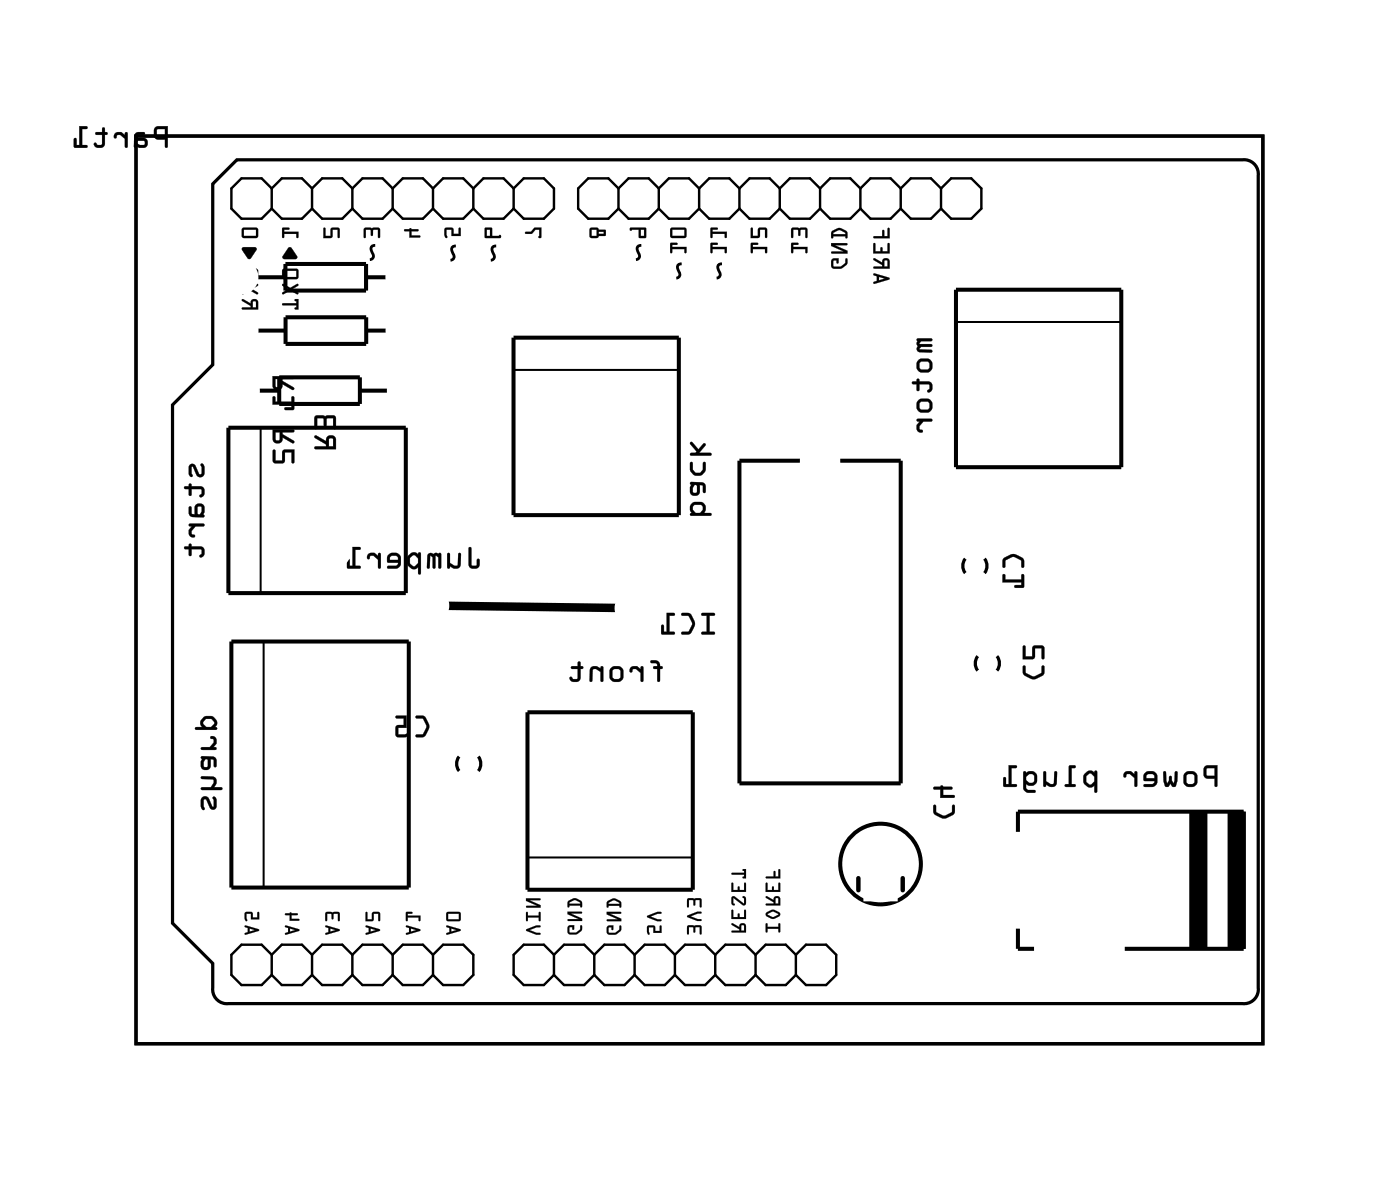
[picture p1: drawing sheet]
<svg xmlns="http://www.w3.org/2000/svg" width="88mm" height="74mm" viewBox="0 0 88 74" stroke-linecap="round" stroke-linejoin="round" font-family="sans-serif">
<path d="M8.6 8.6h71v57.1h-71zM13.4 11.6l1.5-1.5h63.4a.9 .9 0 0 1 1 1v51.1a.9 .9 0 0 1-1 1h-63.9a.9 .9 0 0 1-1-1v-1.5l-2.5-2.6v-32.6l2.5-2.5zM60.8 35.2a.73 .73 0 0 0 0 .9M62 35.2a.73 .73 0 0 1 0 .9M28.9 47.7a.73 .73 0 0 0 0 .8M30.1 47.7a.73 .73 0 0 1 0 .8M61.6 41.3a.73 .73 0 0 0 0 .9M62.8 41.3a.73 .73 0 0 1 0 .9" fill="none" stroke="#000" stroke-width=".2"/>
<path d="M8.6 8.6h71v57.1h-71z" fill="none" stroke="#000" stroke-width=".06"/>
<g fill="none" stroke="#000" stroke-width=".15">
<path d="M17.1 11.9v1.2M17.1 11.9l-.6-.7h-1.3l-.6 .7v1.2l.6 .7h1.3l.6-.7M17.1 13.1l.7 .7h1.2l.7-.7M17.1 11.9l.7-.7h1.2l.7 .7M19.7 11.9v1.2M19.7 13.1l.6 .7h1.3l.6-.7M19.7 11.9l.6-.7h1.3l.6 .7M22.2 11.9v1.2M22.2 13.1l.6 .7h1.3l.6-.7M22.2 11.9l.6-.7h1.3l.6 .7M24.7 11.9v1.2M24.7 13.1l.7 .7h1.2l.7-.7"/>
<path d="M24.7 11.9l.7-.7h1.2l.7 .7M27.3 11.9v1.2M27.3 13.1l.6 .7h1.3l.6-.7M27.3 11.9l.6-.7h1.3l.6 .7M29.8 11.9v1.2M29.8 13.1l.7 .7h1.2l.7-.7M29.8 11.9l.7-.7h1.2l.7 .7M32.4 11.9l.6-.7h1.3l.6 .7v1.2l-.6 .7h-1.3l-.6-.7M32.4 11.9v1.2M39 11.9l-.7-.7h-1.2l-.7 .7v1.2l.7 .7h1.2l.7-.7M39 13.1l.6 .7h1.3l.6-.7M39 11.9l.6-.7h1.3l.6 .7"/>
<path d="M39 11.9v1.2M41.5 13.1l.6 .7h1.3l.6-.7M41.5 11.9l.6-.7h1.3l.6 .7M41.5 11.9v1.2M44 13.1l.7 .7h1.2l.7-.7M44 11.9l.7-.7h1.2l.7 .7M44 11.9v1.2M46.6 13.1l.6 .7h1.3l.6-.7M46.6 11.9l.6-.7h1.3l.6 .7M46.6 11.9v1.2M49.1 13.1l.7 .7h1.2l.7-.7M49.1 11.9l.7-.7h1.2l.7 .7"/>
<path d="M49.1 11.9v1.2M51.7 13.1l.6 .7h1.3l.6-.7M51.7 11.9l.6-.7h1.3l.6 .7M51.7 11.9v1.2M54.2 13.1l.6 .7h1.3l.6-.7M54.2 11.9l.6-.7h1.3l.6 .7M54.2 11.9v1.2M56.7 13.1l.7 .7h1.2l.7-.7M56.7 11.9l.7-.7h1.2l.7 .7M56.7 11.9v1.2M59.3 11.9l.6-.7h1.3l.6 .7v1.2l-.6 .7h-1.3l-.6-.7M59.3 11.9v1.2"/>
<path d="M17.1 60.1l-.6-.6h-1.3l-.6 .6v1.3l.6 .6h1.3l.6-.6M17.1 60.1l.7-.6h1.2l.7 .6M17.1 60.1v1.3M17.1 61.4l.7 .6h1.2l.7-.6M19.7 60.1l.6-.6h1.3l.6 .6M19.7 60.1v1.3M19.7 61.4l.6 .6h1.3l.6-.6M22.2 60.1l.6-.6h1.3l.6 .6M22.2 61.4l.6 .6h1.3l.6-.6M22.2 60.1v1.3M24.7 60.1l.7-.6h1.2l.7 .6M24.7 61.4l.7 .6h1.2l.7-.6"/>
<path d="M24.7 60.1v1.3M27.3 60.1l.6-.6h1.3l.6 .6v1.3l-.6 .6h-1.3l-.6-.6M27.3 60.1v1.3M34.9 60.1l-.6-.6h-1.3l-.6 .6v1.3l.6 .6h1.3l.6-.6M34.9 60.1l.6-.6h1.3l.6 .6M34.9 61.4l.6 .6h1.3l.6-.6M34.9 60.1v1.3M37.4 60.1l.7-.6h1.2l.7 .6M37.4 61.4l.7 .6h1.2l.7-.6M37.4 60.1v1.3M40 60.1l.6-.6h1.3l.6 .6M40 61.4l.6 .6h1.3l.6-.6"/>
<path d="M40 60.1v1.3M42.5 60.1l.7-.6h1.2l.7 .6M42.5 61.4l.7 .6h1.2l.7-.6M42.5 60.1v1.3M45.1 60.1l.6-.6h1.3l.6 .6M45.1 61.4l.6 .6h1.3l.6-.6M45.1 60.1v1.3M47.6 60.1l.6-.6h1.3l.6 .6M47.6 61.4l.6 .6h1.3l.6-.6M47.6 60.1v1.3M50.1 60.1l.7-.6h1.2l.7 .6v1.3l-.7 .6h-1.2l-.7-.6M50.1 60.1v1.3"/>
</g>
<g fill="#000">
<path d="M15.3 15.6h.7l.2 .1-.5 .6-.4-.5zM17.8 14.4h.4v.1h-.3v.1h.9v.4h-.1v-.3h-.8v.3h-.1zM18.2 15.6h.2l.3 .5v.2h-.9v-.2zM20.4 14.4h.1v.5h.3l.1-.5 .4-.1 .1 .2v.5h-.1v-.5h-.3l-.1 .5h-.5zM23 14.4l.9-.1v.2v.5h-.1v-.5h-.3l-.1 .4-.1-.4h-.3v.4v.1zM25.5 14.5l.4-.1h.4v.2h-.4v.2h.5l.1 .1-.7 .1v-.4h-.3zM28 14.4l.5-.1 .1 .4h.3v-.3h.1v.5h-.6v-.4h-.3l.1 .4a.11 .11 0 0 1-.2 0 .11 .11 0 0 1 0-.1zM33.1 14.6h.3l.3-.3h.4v.7h-.2l.1-.5h-.3l-.2 .2h-.4z"/>
<path d="M9.8 8l-.1 .2v.4l.2 .2h.5v.5h.1l.1-1.4zM9.9 8.2l.5-.1v.5h-.5zM8.5 8.4l-.1 .9h.6a.31 .31 0 0 0 .3-.3 .31 .31 0 0 0-.3-.3h-.4v-.1l.1-.1h.4v-.2zM8.6 8.9h.5v.2h-.3l-.2-.1zM7.3 8.4l-.1 .2a.1 .1 0 0 0 .1 .1 .1 .1 0 0 0 0-.1l.3-.1 .3 .2v.6h.1v-1h-.1v.2l-.3-.2zM6 8.3l.1 .2h.3v.5l-.2 .1-.2-.1h-.1a.35 .35 0 0 0 .4 .3 .35 .35 0 0 0 .3-.3v-.5l.2-.1-.2-.1v-.3l-.2 .1v.2zM5 7.9v1.2h-.2v-.4h-.1v.6h.8v-.2h-.3v-1h.3v-.1z"/>
<path d="M9.8 8l-.1 .2v.4l.2 .2h.5v.4a.1 .1 0 0 0 .1 .1 .1 .1 0 0 0 .1-.1v-1.3h-.6zM9.8 8l.8-.1-.1 1.4h-.1v-.5h-.5l-.2-.2zM9.9 8.2l.5-.1v.5h-.5zM9.9 8.1v.5h.5v-.5zM8.5 8.4l-.1 .8a.09 .09 0 0 0 .1 .1 .09 .09 0 0 0 .1-.1l.4 .1a.32 .32 0 0 0 .3-.3 .32 .32 0 0 0-.3-.3h-.4l.1-.2h.3a.1 .1 0 0 0 .1-.1 .1 .1 0 0 0-.1-.1zM8.5 8.4l.6-.1v.2h-.4l-.1 .1v.1h.4a.31 .31 0 0 1 .3 .3 .31 .31 0 0 1-.3 .3h-.5zM8.7 8.9h.4v.2h-.3l-.2-.1zM8.6 8.9v.1l.2 .1h.3v-.2zM7.2 8.4v.2a.11 .11 0 0 0 .1 .1 .11 .11 0 0 0 .1-.1l.2-.1 .3 .2v.5a.1 .1 0 0 0 .1 .1 .1 .1 0 0 0 .1-.1v-.8a.1 .1 0 0 0-.1-.1 .1 .1 0 0 0-.1 .1v.1l-.3-.2zM7.3 8.4l.4-.1 .2 .2v-.1h.1v.9h-.1v-.6l-.3-.2h-.2l-.2 .2zM6 8.3l.1 .2h.3v.5l-.2 .1-.2-.1h-.1a.21 .21 0 0 0 0 .2 .21 .21 0 0 0 .3 .1h.3l.1-.1v-.7h.1a.1 .1 0 0 0 .1-.1 .1 .1 0 0 0-.1-.1h-.1v-.2a.1 .1 0 0 0-.1-.1 .1 .1 0 0 0-.1 .1v.2zM6 8.4l.4-.1v-.2h.2v.2l.2 .1-.2 .1v.5a.37 .37 0 0 1-.3 .3 .37 .37 0 0 1-.4-.2l.1-.1 .2 .1h.2v-.1v-.5h-.3zM5 7.9v1.2h-.2v-.3a.1 .1 0 0 0-.1-.1 .1 .1 0 0 0-.1 .1l.1 .5h.7a.1 .1 0 0 0 .1-.1 .1 .1 0 0 0-.1-.1h-.2v-1h.2a.1 .1 0 0 0 .1-.1 .1 .1 0 0 0-.1-.1zM5 7.9l.5 .1v.1h-.3v1h.3v.2h-.8v-.6h.1v.4h.2z"/>
<path d="M15.2 18.9l.1 .1 .5 .3v.1h-.5v.1h1v-.5a.24 .24 0 0 0-.3-.2 .24 .24 0 0 0-.2 .3zM15.9 19h.2v.4h-.2zM15.2 17.9l.1 .1 .3 .2-.3 .2v.1l.4-.2 .5 .2h.1l-.4-.3 .3-.2v-.1l-.5 .2zM15.3 17l-.1 .4 .1 .2h.8l.2-.1v-.4l-.1-.2zM15.4 17.1h.7v.3h-.7z"/>
<path d="M15.2 18.8l.1 .2 .5 .3v.1h-.5v.1h1v-.5a.24 .24 0 0 0-.3-.2 .24 .24 0 0 0-.2 .3zM15.3 18.9l.5 .2a.23 .23 0 0 1 .2-.3 .23 .23 0 0 1 .3 .2v.5h-1v-.1h.5v-.1l-.5-.3zM15.9 19h.2v.4h-.2zM15.9 19v.4h.2v-.4zM15.2 17.9l.1 .1 .3 .2-.3 .2v.1l.4-.2 .5 .2h.1l-.4-.3 .3-.2v-.1l-.5 .2zM15.3 17.9l.4 .2 .5-.2v.1l-.3 .2 .3 .3-.5-.2-.4 .2v-.1l.3-.2-.3-.2zM15.3 17l-.1 .4 .1 .2h.8l.2-.1v-.4l-.1-.2zM15.3 17l.9-.1 .1 .2-.1 .4-.1 .1h-.8l-.1-.2zM15.4 17.1h.7v.3h-.7zM15.4 17v.5h.7v-.5z"/>
<path d="M15.3 14.4l-.1 .5 .1 .1h.8l.2-.1v-.4l-.1-.2zM15.4 14.5h.7v.4h-.7z"/>
<path d="M15.3 14.4l-.1 .5 .1 .1h.8l.2-.1v-.4l-.1-.2zM15.3 14.4l.9-.1 .1 .2-.1 .4-.1 .1h-.8l-.1-.1zM15.4 14.5h.7v.4h-.7zM15.4 14.5v.4h.7v-.4z"/>
<path d="M15.3 15.6l-.1 .2 .5 .5 .5-.6-.2-.1zM15.3 15.6h.7l.2 .1-.5 .6z"/>
<path d="M17.8 14.3v.7h.1v-.3h.8v.3h.1v-.4h-.9v-.1h.3v-.1zM17.8 14.4h.4v.1h-.3v.1h.9v.3h-.1v-.2h-.8v.2l-.1 .1z"/>
<path d="M18.2 15.6l-.4 .5v.2h.9v-.2l-.3-.5zM18.2 15.6h.2l.3 .5v.2h-.9v-.1z"/>
<path d="M17.8 19.1v.1h.9l-.1 .3h.2v-.7l-.2 .1 .1 .2zM17.8 17.9v.1l.4 .2-.4 .2v.1l.5-.2 .4 .2h.1l-.4-.3 .4-.2v-.1l-.5 .2zM17.8 17v.4l.1 .2h.8l.1-.1v-.4l-.1-.2zM17.9 17.1h.8v.3h-.8z"/>
<path d="M17.8 19.1v.1h.9l-.1 .3h.2v-.7l-.2 .1 .1 .2zM17.8 19.1h.9v-.1l-.1-.1 .2-.1v.7l-.2-.1h.1v-.2h-.9zM17.8 17.9v.1l.4 .2-.4 .2v.1l.5-.2 .4 .2h.1l-.4-.3 .4-.2v-.1l-.5 .2zM17.8 17.9l.5 .2 .5-.2v.1l-.4 .2 .4 .3h-.1l-.4-.2-.5 .2v-.1l.4-.2-.4-.2zM17.8 17v.4v.2h.9l.1-.1v-.4l-.1-.2zM17.8 17l.9-.1 .1 .2v.4l-.1 .1h-.8l-.1-.2zM17.9 17.1h.8v.3h-.8zM17.9 17v.5h.8v-.5z"/>
<path d="M20.4 14.3v.7h.5l.1-.5h.3v.5h.1v-.5l-.1-.2-.4 .1-.1 .5h-.3v-.5zM20.4 14.4h.1v.5h.3l.1-.5 .4-.1 .1 .2v.4h-.1v-.4h-.4v.4l-.5 .1z"/>
<path d="M22.9 14.4l.1 .6 .1-.1-.1-.4h.3l.1 .4 .1-.4h.3v.5h.1v-.5v-.2zM23 14.4l.9-.1v.2v.4h-.1v-.4h-.3l-.1 .4-.1-.4h-.3v.4v.1z"/>
<path d="M25.5 14.4v.2h.3v.4l.7-.1-.1-.1h-.5v-.2h.4v-.2h-.4zM25.5 14.5l.4-.1h.4v.2h-.4v.2h.5l.1 .1-.7 .1v-.4h-.3z"/>
<path d="M28 14.4v.4l.1 .2 .1-.1-.1-.4h.3v.4h.6v-.6l-.1 .1v.3h-.3l-.1-.4zM28 14.4l.5-.1 .1 .4h.3v-.3h.1v.5h-.6v-.4h-.3l.1 .4a.11 .11 0 0 1-.2 0 .11 .11 0 0 1 0-.1z"/>
<path d="M30.6 14.4v.6h1l-.1-.2-.5 .1v-.6zM30.7 14.5h.2v.4h-.2z"/>
<path d="M30.5 14.3l.1 .7h1l-.1-.2-.1 .1h-.4v-.6zM30.6 14.4l.4-.1v.6l.5-.1 .1 .1-1 .1zM30.7 14.5h.2v.4h-.2zM30.7 14.5v.4h.2v-.4z"/>
<path d="M33.1 14.6v.1h.4l.2-.2h.3l-.1 .5h.2v-.7h-.4l-.3 .3zM33.1 14.6h.3l.3-.3h.4v.6h-.2l.1-.4h-.3l-.2 .2h-.4z"/>
<path d="M37.2 14.4l-.1 .5 .1 .1h.4l.1-.1 .5-.1-.1-.3h-.4l-.1-.2zM37.3 14.5h.3v.4h-.3zM37.7 14.6h.3v.1h-.3z"/>
<path d="M37.2 14.4l-.1 .5 .1 .1h.4l.1-.1 .5-.1-.1-.3h-.4l-.1-.2zM37.2 14.4l.4-.1 .1 .2h.4l.1 .3-.5 .1-.1 .1h-.4l-.1-.1zM37.3 14.5h.3v.4h-.3zM37.3 14.5v.4h.3v-.4zM37.7 14.6h.3v.1h-.3zM37.7 14.6v.1h.3v-.1z"/>
<path d="M39.7 14.4v.1h.5l.1 .5h.4v-.7zM40.4 14.5h.2v.4h-.2z"/>
<path d="M39.7 14.3v.2h.5l.1 .5h.4v-.7zM39.7 14.4l1-.1v.6l-.4 .1-.1-.5h-.5zM40.4 14.5h.2v.4h-.2zM40.4 14.5v.4h.2v-.4z"/>
<path d="M42.2 15.3l.1 .6v-.2h.8v.2h.1v-.3h-.9v-.2h.3l.1-.1zM42.3 14.4l-.1 .5 .1 .1h.8l.1-.1v-.4v-.2zM42.3 14.5h.8v.4h-.8z"/>
<path d="M42.2 15.3l.1 .6h.1l-.1-.2h.8v.2h.1l.1-.4-1 .1v-.2h.3l.1-.1zM42.2 15.3h.5l-.1 .1h-.3v.2h.9v.3h-.1v-.2h-.8v.2zM42.3 14.4l-.1 .5 .1 .1h.8l.1-.1 .1-.4-.1-.2zM42.3 14.4l.9-.1v.2v.4l-.1 .1h-.8l-.1-.1zM42.3 14.5h.8v.4h-.8zM42.3 14.5v.4h.8v-.4z"/>
<path d="M44.8 15.3v.6h.1v-.2h.8v.2h.1v-.3h-.9v-.2h.3v-.1zM44.8 14.4v.6h.1v-.3h.8v.3h.1v-.4h-.9v-.1h.3v-.1z"/>
<path d="M44.8 15.3v.6h.1v-.2h.8v.2h.1v-.4l-.9 .1v-.2h.3v-.1zM44.8 15.3h.4v.1h-.3v.2h.9v.3h-.1v-.2h-.8v.2h-.1zM44.8 14.3v.7h.1v-.3h.8v.3h.1v-.4h-.9v-.1h.3v-.1zM44.8 14.4h.4v.1h-.3v.1h.9v.3h-.1v-.2h-.8v.2l-.1 .1z"/>
<path d="M47.3 15.3v.6h.1v-.2h.8v.2h.1v-.3h-.9v-.2h.3l.1-.1zM47.3 14.4v.6h.5l.1-.5h.3v.5h.1v-.5l-.1-.2-.4 .1-.1 .5h-.3v-.5z"/>
<path d="M47.3 15.3v.6h.1v-.2h.8v.2h.1v-.4l-.9 .1v-.2h.3l.1-.1zM47.3 15.3h.5l-.1 .1h-.3v.2h.9v.3h-.1v-.2h-.8v.2h-.1zM47.3 14.3v.7h.5l.1-.5h.3v.5h.1v-.5l-.1-.2-.4 .1-.1 .5h-.3v-.5zM47.3 14.4h.1v.5h.4v-.5l.4-.1 .1 .2v.4h-.1v-.4h-.3l-.1 .4-.5 .1z"/>
<path d="M49.9 15.3v.6h.1v-.2h.7v.2h.2v-.3h-.9v-.2h.3v-.1zM49.9 14.4v.6l.1-.1v-.4h.3l.1 .4v-.4h.3v.5h.2v-.5l-.1-.2z"/>
<path d="M49.9 15.3v.6h.1v-.2h.7v.2h.2v-.4l-.9 .1v-.2h.3v-.1zM49.9 15.3h.4v.1h-.3v.2h.9v.3h-.2v-.2h-.7v.2h-.1zM49.9 14.4v.6l.1-.1v-.4h.3l.1 .4v-.4h.3v.5h.2v-.5l-.1-.2zM49.9 14.4l.9-.1 .1 .2v.4h-.2v-.4h-.3v.4l-.1-.4h-.3v.4l-.1 .1z"/>
<path d="M52.4 16.3v.4l.1 .2a.65 .65 0 0 0 .9-.6h-.1l-.1 .3-.2 .2h-.4l-.1-.4h.2v.2h.1v-.3zM52.4 15.3v.2l.8 .3h-.8v.2h1v-.2l-.8-.4h.7v-.1zM52.4 14.5v.4v.1l.1-.1h.8v.1l.1-.4a.6 .6 0 0 0-.9-.1zM52.5 14.7l.4-.2 .3 .1 .1 .1h-.8z"/>
<path d="M52.4 16.3v.4l.1 .2h.5l.4-.3v-.3h-.1l-.1 .3-.2 .2h-.5v-.4h.2v.2h.1v-.3zM52.4 16.3h.4v.3l-.1-.2h-.2v.3l.4 .1 .4-.2v-.3v.4a.68 .68 0 0 1-.9 .1zM52.4 15.3v.2l.8 .3h-.8v.2h1v-.2l-.8-.3h.7v-.2zM52.4 15.3h.9v.1h-.7l.8 .4v.2h-1v-.2h.8l-.8-.3zM52.4 14.5v.2v.3l.1-.1h.8v.1h.1v-.4l-.4-.2h-.2zM52.4 14.6l.3-.2h.3l.4 .2v.4h-.1v-.1h-.8l-.1 .1zM52.5 14.7l.4-.2 .3 .1 .1 .1h-.8zM52.5 14.7v.1h.8l-.1-.2-.3-.1z"/>
<path d="M55 17.2v.1l.2 .1v.3l-.2 .1 .1 .1 .9-.3v-.1zM55.4 17.4l.3 .1-.3 .2zM55 16.3v.1l.6 .3v.1h-.5v.1h.9v-.4a.24 .24 0 0 0-.2-.2 .24 .24 0 0 0-.2 .2zM55.7 16.4h.2v.4h-.2zM55 15.3v.7h1v-.7l-.1 .1v.4h-.3l-.1-.2v.2h-.4v-.5zM55 14.9l.1 .1h.9v-.6h-.1v.5h-.2l-.1-.4v.4z"/>
<path d="M55 17.2v.1l.2 .1v.3l-.2 .1 .1 .1 .9-.3v-.1zM55 17.2l1 .3v.1l-.9 .3-.1-.1 .2-.1v-.3l-.1-.1zM55.4 17.4l.3 .2-.3 .1zM55.4 17.4v.3l.4-.2zM55 16.3v.1l.6 .3v.1h-.5v.1h1v-.4a.24 .24 0 0 0-.3-.2 .24 .24 0 0 0-.2 .2zM55 16.3l.6 .2a.23 .23 0 0 1 .2-.2 .23 .23 0 0 1 .2 .2v.4h-.9v-.1h.5v-.1l-.6-.3zM55.7 16.4h.2v.4h-.2zM55.7 16.4v.4h.2v-.4zM55 15.3v.7h1.1l-.1-.7-.1 .1v.4h-.3l-.1-.2v.2h-.4v-.5zM55 15.3h.1v.5h.4v-.2l.1 .2h.3v-.4l.1-.1v.7h-1zM55 14.9l.1 .1h1l-.1-.6h-.1v.5h-.2l-.1-.4v.4zM55 14.9h.6v-.4l.1 .4h.2v-.5h.1v.6h-.9z"/>
<path d="M12 29.3l-.1 .5 .1 .2a.12 .12 0 0 0 .2-.1 .12 .12 0 0 0-.1-.1v-.4l.3 .5a.27 .27 0 0 0 .3 .1 .27 .27 0 0 0 .2-.2v-.5l-.1-.1h-.2l.1 .6-.1 .1-.3-.6-.2-.1zM11.6 30.6v.2h.3v.4h.1h.1v-.4h.6v.3l-.1 .1v.1a.35 .35 0 0 0 .3-.3 .35 .35 0 0 0-.3-.4h-.5l-.1-.1-.1 .1zM11.9 31.9v.5l.2 .2h.8l-.1-.2 .1-.4a.31 .31 0 0 0-.3-.3 .31 .31 0 0 0-.3 .3v.4h-.2v-.5zM12.5 31.9h.2v.3l-.1 .2-.2-.1zM11.9 33v.1l.2 .1-.2 .2a.33 .33 0 0 0 0 .3 .33 .33 0 0 0 .3 .1 .12 .12 0 0 0 .1-.1 .12 .12 0 0 0-.2-.1v-.2l.2-.2 .5-.1 .1-.1zM11.6 34.4v.2h.3v.4h.1h.1v-.4h.6v.3l-.1 .1v.1a.35 .35 0 0 0 .3-.3 .35 .35 0 0 0-.3-.4h-.5l-.1-.2-.1 .2z"/>
<path d="M12 29.3h-.1a.71 .71 0 0 0 .1 .7 .12 .12 0 0 0 .2 0 .12 .12 0 0 0-.1-.2v-.4l.3 .5a.28 .28 0 0 0 .3 .2 .28 .28 0 0 0 .2-.3l-.1-.6a.12 .12 0 0 0-.1 .1 .12 .12 0 0 0 0 .1v.4l-.1 .1-.3-.6-.2-.1zM12 29.3l.1-.1 .2 .1 .3 .6 .1-.1v-.6h.1l.1 .3v.4l-.2 .1h-.3l-.3-.6v.4a.1 .1 0 0 1 0 .2 .09 .09 0 0 1-.1 0l-.1-.2zM11.6 30.6v.2h.3v.3a.1 .1 0 0 0 .1 .1 .1 .1 0 0 0 .1-.1v-.3h.6v.3l-.1 .1v.1a.21 .21 0 0 0 .2 0 .21 .21 0 0 0 .1-.2v-.3l-.2-.2h-.6v-.1a.1 .1 0 0 0-.1-.1 .1 .1 0 0 0-.1 .1v.1zM11.6 30.7l.3-.1 .1-.1 .1 .1h.5a.37 .37 0 0 1 .3 .4 .37 .37 0 0 1-.2 .3l-.1-.1 .1-.1v-.3h-.6v.4h-.1l-.1-.1v-.3h-.2zM11.9 31.9v.4l.1 .2 .8 .1a.09 .09 0 0 0 .1-.1 .09 .09 0 0 0-.1-.1l.1-.4a.32 .32 0 0 0-.3-.3 .32 .32 0 0 0-.3 .3v.4l-.2-.1v-.4zM11.9 31.9h.2v.5h.2v-.4a.31 .31 0 0 1 .3-.3 .31 .31 0 0 1 .3 .3l-.1 .4 .1 .1-.8 .1-.2-.2zM12.5 31.9h.2v.3l-.1 .2-.1-.1zM12.5 31.9l-.1 .4 .2 .1 .1-.2v-.3zM11.9 33v.1l.2 .1-.2 .2a.33 .33 0 0 0 0 .3 .33 .33 0 0 0 .3 .1 .14 .14 0 0 0 .1-.1 .14 .14 0 0 0-.2-.1v-.2l.2-.2h.5a.1 .1 0 0 0 .1-.1 .1 .1 0 0 0-.1-.1zM11.9 33h1l-.1 .1h-.5l-.2 .3v.2l.2 .2a.23 .23 0 0 1-.3 0 .23 .23 0 0 1-.1-.2v-.2l.2-.3h-.2zM11.6 34.4v.2h.3v.3a.1 .1 0 0 0 .1 .1 .1 .1 0 0 0 .1-.1v-.3h.6v.2l-.1 .2v.1a.21 .21 0 0 0 .2 0 .21 .21 0 0 0 .1-.3v-.2l-.2-.2h-.6v-.1a.1 .1 0 0 0-.1-.1 .1 .1 0 0 0-.1 .1v.1zM11.6 34.4h.3l.1-.2 .1 .2h.5a.37 .37 0 0 1 .3 .3 .37 .37 0 0 1-.2 .4l-.1-.1 .1-.1v-.3h-.6v.4h-.1l-.1-.1v-.3h-.2z"/>
<path d="M17.2 23.7v.6a.31 .31 0 0 0 .3 .3 .31 .31 0 0 0 .3-.4l.7 .4v-.2l-.7-.4v-.1h.6l.1-.2zM17.3 23.9h.3v.5l-.2-.1zM17.2 25v.5h1.2v.1l-.4 .1-.1 .1h.6v-.8h-.1v.3h-1.1v-.3z"/>
<path d="M17.2 23.7v.6a.32 .32 0 0 0 .3 .3 .32 .32 0 0 0 .3-.4l.6 .4a.1 .1 0 0 0 .1-.1 .1 .1 0 0 0 0-.1l-.7-.4v-.1h.6a.1 .1 0 0 0 .1-.1 .1 .1 0 0 0-.1-.1zM17.2 23.7h1.3l-.1 .2h-.6v.1l.7 .4v.1l-.7-.3a.31 .31 0 0 1-.3 .4 .31 .31 0 0 1-.3-.3zM17.3 23.9h.3v.5l-.2-.1zM17.3 23.9v.4l.3 .1v-.5zM17.2 25v.5h1.2v.1h-.4a.1 .1 0 0 0-.1 .1 .1 .1 0 0 0 .1 .1h.5v-.8a.1 .1 0 0 0-.1-.1 .1 .1 0 0 0-.1 .1l.1 .3h-1.1v-.3zM17.2 25h.1v.3h1.1v-.3h.1v.8h-.6l.1-.1h.4v-.2h-1.2z"/>
<path d="M17.2 27v.7a.31 .31 0 0 0 .3 .2 .31 .31 0 0 0 .3-.3l.7 .3v-.1l-.7-.5v-.1h.7v-.1zM17.4 27.2h.2v.5h-.2zM17.2 28.3v.7l.1 .2 .6-.1v-.6h.5v.6h.1v-.8l-.7 .1v.6h-.4l-.1-.6z"/>
<path d="M17.2 27v.7a.32 .32 0 0 0 .3 .2 .32 .32 0 0 0 .3-.3l.6 .3a.1 .1 0 0 0 .1 0 .1 .1 0 0 0 0-.2l-.7-.4v-.1h.7a.1 .1 0 0 0 .1-.1 .1 .1 0 0 0-.1-.1zM17.2 27l1.3 .1v.1h-.7v.2l.7 .4v.1l-.7-.4a.31 .31 0 0 1-.2 .4 .31 .31 0 0 1-.4-.2zM17.4 27.2h.2v.5h-.2zM17.3 27.2l.1 .5h.2v-.5zM17.2 28.3v.7l.1 .2 .6-.1v-.6h.5v.6a.1 .1 0 0 0 .1 .1 .1 .1 0 0 0 .1-.1v-.8l-.8 .1v.6h-.4v-.6zM17.2 28.3l.1 .1v.6h.5v-.6l.7-.1v.8h-.1v-.6h-.5v.6l-.6 .1-.1-.2z"/>
<path d="M19.8 27.4v.2l.7 .4v.1h-.6l-.1 .1 .1 .1h1.3v-.6a.31 .31 0 0 0-.4-.3 .31 .31 0 0 0-.3 .4zM20.7 27.6l.3 .1v.4h-.3zM19.9 26.2v.8l.1-.1v-.6l.4 .1v.4l.1 .1 .1-.1v-.4l.4-.1v.7h.2v-.7l-.1-.1z"/>
<path d="M19.8 27.4v.2l.7 .4v.1h-.6a.1 .1 0 0 0-.1 .1 .1 .1 0 0 0 .1 .1h1.3v-.6a.32 .32 0 0 0-.4-.3 .32 .32 0 0 0-.3 .4l-.6-.4zM19.8 27.5l.1-.1 .7 .4a.31 .31 0 0 1 .2-.4 .31 .31 0 0 1 .4 .3v.6h-1.3l-.1-.1 .1-.1h.7v-.1l-.8-.4zM20.8 27.6l.2 .1v.4h-.3zM20.7 27.6v.5h.3v-.5zM19.8 26.2v.7a.1 .1 0 0 0 .1 .1 .1 .1 0 0 0 .1-.1v-.6l.4 .1v.4a.1 .1 0 0 0 .1 .1 .1 .1 0 0 0 .1-.1v-.4l.4-.1v.6a.1 .1 0 0 0 .1 .1 .1 .1 0 0 0 .1-.1v-.6l-.1-.1zM19.9 26.2h1.2l.1 .1-.1 .7h-.1v-.7l-.4 .1v.4h-.1h-.1v-.4l-.4-.1v.6l-.1 .1z"/>
<path d="M29.5 34.5v1a.36 .36 0 0 0 .4 .3 .36 .36 0 0 0 .3-.3v-.3h-.1h-.1v.4h-.3v-1.1zM28.2 34.8v1h.1v-.1a.38 .38 0 0 0 .4 .1 .38 .38 0 0 0 .3-.2v-.8l-.1 .1-.1 .7-.5-.1v-.6zM27 34.9l-.1 .9h.2v-.8l.2 .1v.7h.1l.1-.8 .1 .1v.7h.2v-1zM25.7 35v.1a.54 .54 0 0 0 .4 .7l.2-.1v.4h.2v-1.3a.09 .09 0 0 0-.1 0 .09 .09 0 0 0-.1 .1l-.2-.1zM25.9 35.1l.2-.1 .2 .2v.3l-.2 .2-.3-.2zM24.5 34.9l-.1 .2v.3l.7 .1-.1 .1h-.6v.2h.7l.2-.3-.1-.5-.3-.2h-.3zM24.6 35h.4l.1 .3h-.5zM23.2 34.9l-.1 .2a.1 .1 0 0 0 .1 .1 .1 .1 0 0 0 .1-.1l.2-.1 .3 .2v.6h.2v-1h-.2v.2l-.2-.2zM22.2 34.4v1.2h-.2v-.4h-.1v.6h.8v-.2h-.3v-1h.3v-.1z"/>
<path d="M29.5 34.5v1a.37 .37 0 0 0 .4 .3 .37 .37 0 0 0 .3-.3v-.2a.1 .1 0 0 0-.1-.1 .1 .1 0 0 0-.1 .1v.3h-.3v-1.1zM29.6 34.5h.1v1.1h.3l.1-.4h.1v.3a.35 .35 0 0 1-.3 .3 .35 .35 0 0 1-.4-.3zM28.2 34.8v.9a.1 .1 0 0 0 .1 .1 .1 .1 0 0 0 0-.1 .39 .39 0 0 0 .7-.1v-.7a.09 .09 0 0 0 0-.1 .09 .09 0 0 0-.1 .1l-.1 .7h-.2l-.3-.1v-.6zM28.2 34.9h.1v.6l.5 .1h.1v-.7h.1v.7a.32 .32 0 0 1-.5 .2l-.2-.2v.2h-.1zM27 34.9l-.1 .8a.1 .1 0 0 0 .1 .1 .1 .1 0 0 0 .1-.1v-.7l.2 .1-.1 .6a.1 .1 0 0 0 .1 .1 .1 .1 0 0 0 .1-.1l.1-.7 .1 .1v.6a.1 .1 0 0 0 .1 .1 .1 .1 0 0 0 .1-.1v-.9zM27 34.9h.8v.9h-.2v-.7l-.1-.1-.1 .8h-.1v-.7l-.2-.1v.7l-.2 .1zM25.7 35l-.1 .2a.5 .5 0 0 0 .3 .6l.3 .1 .1-.2v.4a.1 .1 0 0 0 .1 .1 .1 .1 0 0 0 .1-.1v-1.2a.1 .1 0 0 0-.1-.1 .1 .1 0 0 0-.1 .1l-.2-.1zM25.8 34.9l.3-.1 .2 .1 .1-.1h.1v1.4l-.1-.1-.1-.4-.1 .1h-.2l-.3-.2v-.5zM25.9 35.1l.2-.1 .2 .2v.3l-.2 .2-.3-.2zM25.8 35.1v.4l.3 .2 .2-.2v-.3l-.2-.3zM24.5 34.9l-.1 .2v.3h.7l-.1 .2h-.5a.1 .1 0 0 0-.1 .1 .1 .1 0 0 0 .1 .1h.5l.1-.1 .1-.1 .1-.5-.3-.3h-.3zM24.5 34.9l.1-.1h.3l.3 .2v.5l-.1 .3h-.7v-.2h.6l.1-.1v-.1h-.7v-.3zM24.6 35h.4l.1 .3h-.5zM24.6 35v.3h.5l-.1-.3zM23.2 34.9l-.1 .2a.11 .11 0 0 0 .1 .1 .11 .11 0 0 0 .1-.1l.2-.1 .3 .2v.5a.1 .1 0 0 0 .1 .1 .1 .1 0 0 0 .1-.1v-.8a.1 .1 0 0 0-.1-.1 .1 .1 0 0 0-.1 .1v.1l-.2-.2zM23.2 34.9l.4-.1 .2 .2v-.1h.2v.9h-.2v-.6l-.3-.2h-.2l-.1 .2zM22.2 34.4v1.2h-.2v-.3a.1 .1 0 0 0-.1-.1 .1 .1 0 0 0-.1 .1l.1 .5h.7a.1 .1 0 0 0 .1-.1 .1 .1 0 0 0-.1-.1h-.2v-1h.2a.1 .1 0 0 0 .1-.1 .1 .1 0 0 0-.1-.1zM22.2 34.4l.5 .1v.1h-.3v1h.3v.2h-.8v-.6h.1v.4h.2z"/>
<path d="M43.6 31.7l-.1 .2 .1 .4-.1 .1v.1l1.3-.1v-.1h-.5l.2-.4-.2-.3h-.5zM43.7 31.8h.5l.1 .3-.2 .2h-.3l-.2-.2zM43.5 30.4l.1 .1-.1 .5a.31 .31 0 0 0 .3 .2 .31 .31 0 0 0 .3-.2v-.5l.1 .1h.1v.4h.2l-.1-.5-.2-.1zM43.8 30.5l.1 .1v.4h-.1h-.2zM43.5 29.1v.4a.5 .5 0 0 0 .5 .5 .5 .5 0 0 0 .5-.5v-.4h-.2v.5l-.2 .2h-.3l-.2-.2v-.5zM43.5 27.9v.1l.4 .4-.1 .1h-.3v.2l1.3-.1-.1-.1h-.7l.5-.5-.1-.1-.4 .4-.4-.4z"/>
<path d="M43.6 31.7l-.1 .4 .1 .2a.1 .1 0 0 0-.1 .1 .1 .1 0 0 0 .1 .1h1.1a.1 .1 0 0 0 .1-.1 .1 .1 0 0 0-.1-.1h-.4l.2-.4-.2-.3h-.5zM43.6 31.7l.1-.1h.5l.2 .3-.1 .4h.5v.1l-1.3 .1v-.1l.1-.1-.1-.2zM43.7 31.8h.5l.1 .3-.2 .2h-.3l-.1-.2zM43.7 31.8l-.1 .3 .2 .2h.3l.2-.2-.1-.3zM43.5 30.4l.1 .1-.1 .5a.32 .32 0 0 0 .3 .2 .32 .32 0 0 0 .3-.2v-.5l.2 .1v.4a.1 .1 0 0 0 .1 .1 .1 .1 0 0 0 .1-.1l-.1-.5-.1-.1zM43.5 30.4h.7l.2 .1v.5h-.1v-.4l-.1-.1h-.1v.5a.31 .31 0 0 1-.3 .2 .31 .31 0 0 1-.3-.2l.1-.5zM43.8 30.5l.1 .1v.4h-.1h-.1l-.1-.3zM43.7 30.5l-.1 .2v.3l.2 .1 .1-.1v-.4zM43.5 29.1v.6a.49 .49 0 0 0 .8 .1l.2-.2v-.4a.1 .1 0 0 0-.1-.1 .1 .1 0 0 0-.1 .1v.4l-.2 .2h-.2l-.2-.2-.1-.5zM43.5 29.1h.1l.1 .5 .1 .2h.3l.2-.2v-.5h.1v.6l-.2 .2h-.4l-.3-.3zM43.5 27.8v.2l.4 .4-.1 .1h-.2a.1 .1 0 0 0-.1 .1 .1 .1 0 0 0 .1 .1h1.1a.1 .1 0 0 0 .1-.1 .1 .1 0 0 0-.1-.1h-.7l.4-.4a.1 .1 0 0 0 0-.2 .09 .09 0 0 0-.1 0l-.3 .4-.4-.4zM43.5 27.9h.1l.4 .4 .4-.4v.2l-.4 .4h.7l.1 .1-1.3 .1v-.2h.3l.1-.1-.4-.4z"/>
<path d="M44.2 38.6v.2h.3v1h-.3v.1l.8 .1v-.2h-.3v-1h.3v-.1zM42.9 38.6l.1 .2h.4l.2 .5-.2 .5h-.4l-.1 .1 .1 .1a.6 .6 0 0 0 .8-.6l-.1-.3-.2-.4-.2-.1zM42 38.6v1.2h-.2v-.4l-.1-.1v.6l.8 .1v-.2h-.3v-1h.3v-.1z"/>
<path d="M44.2 38.6v.2h.3v1h-.2a.1 .1 0 0 0-.1 .1 .1 .1 0 0 0 .1 .1h.7a.1 .1 0 0 0 .1-.1 .1 .1 0 0 0-.1-.1h-.3v-1h.3a.1 .1 0 0 0 .1-.1 .1 .1 0 0 0-.1-.1zM44.2 38.6l.8 .1v.1h-.3v1h.3v.1h-.8v-.1h.3v-1h-.3zM42.9 38.6l.1 .2h.4l.2 .5-.2 .5h-.4a.1 .1 0 0 0-.1 .1 .1 .1 0 0 0 .1 .1l.5-.1 .3-.6-.3-.7zM42.9 38.6h.6l.2 .5a.83 .83 0 0 1-.3 .8l-.4 .1-.1-.1 .1-.1h.4l.2-.4v-.2l-.2-.4h-.4zM42 38.6v1.2h-.2v-.4a.1 .1 0 0 0-.1-.1 .1 .1 0 0 0-.1 .1l.1 .5 .7 .1a.1 .1 0 0 0 .1-.1 .1 .1 0 0 0-.1-.1h-.2v-1h.2a.1 .1 0 0 0 .1-.1 .1 .1 0 0 0-.1-.1zM42 38.6l.5 .1v.1h-.3v1h.3v.1h-.8v-.5h.1v.4h.2z"/>
<path d="M57.8 21.3v.8l.9 .1v-.2h-.8l.1-.2h.7v-.1l-.8-.1 .1-.1h.7v-.2zM57.7 23a.5 .5 0 0 0 1 0 .5 .5 0 0 0-1 0zM58 22.8h.5l.1 .1-.1 .3-.1 .1h-.4l-.1-.2zM57.5 24v.2h.2v.4h.1h.1v-.4h.6l.1 .3-.2 .1 .1 .1a.35 .35 0 0 0 .3-.3 .35 .35 0 0 0-.3-.4h-.6l-.1-.2-.1 .2zM57.7 25.6a.5 .5 0 0 0 1 0 .5 .5 0 0 0-1 0zM58 25.3h.5l.1 .1-.1 .3-.1 .1h-.4l-.1-.1zM57.8 26.4v.1h.1l-.1 .3a.33 .33 0 0 0 0 .3 .33 .33 0 0 0 .3 .1 .12 .12 0 0 0 0-.1 .12 .12 0 0 0-.2-.1v-.2l.3-.3h.5v-.1z"/>
<path d="M57.8 21.3l-.1 .3 .1 .2a.21 .21 0 0 0-.1 .2 .21 .21 0 0 0 .2 .2h.7a.1 .1 0 0 0 .1-.1 .1 .1 0 0 0-.1-.1h-.7l.1-.2 .6 .1a.1 .1 0 0 0 .1-.1 .1 .1 0 0 0-.1-.1l-.7-.1 .1-.1h.6a.1 .1 0 0 0 .1-.1 .1 .1 0 0 0-.1-.1zM57.8 21.3l.9 .1-.1 .1h-.6l-.1 .1 .8 .1v.1h-.7l-.1 .2h.7l.1 .2h-.8a.21 .21 0 0 1-.1-.2 .21 .21 0 0 1 0-.2v-.2zM57.7 23a.51 .51 0 0 0 1 0 .51 .51 0 0 0-1 0zM57.7 23a.5 .5 0 0 1 1 0 .5 .5 0 0 1-1 0zM58 22.8h.5v.1v.3h-.5l-.1-.3zM58 22.8l-.1 .3 .1 .2h.4l.1-.1 .1-.3-.1-.1zM57.5 24v.2h.2v.3a.1 .1 0 0 0 .1 .1 .1 .1 0 0 0 .1-.1v-.3h.6v.3l-.1 .1v.1a.21 .21 0 0 0 .3 0 .21 .21 0 0 0 0-.2v-.3l-.1-.2h-.7v-.1a.1 .1 0 0 0-.1-.1 .1 .1 0 0 0-.1 .1v.1zM57.5 24.1l.3-.1v-.1l.1 .1h.6a.37 .37 0 0 1 .2 .4 .37 .37 0 0 1-.2 .3l-.1-.1 .2-.1-.1-.3h-.6v.4h-.1v-.1v-.3h-.3zM57.7 25.6a.51 .51 0 0 0 1 0 .51 .51 0 0 0-1 0zM57.7 25.6a.5 .5 0 0 1 1 0 .5 .5 0 0 1-1 0zM58 25.3h.5v.1v.4l-.5-.1-.1-.3zM58 25.3l-.1 .4 .1 .1h.4l.1-.1 .1-.3-.1-.1zM57.8 26.4v.1l.1 .1-.2 .2a.33 .33 0 0 0 .1 .3 .33 .33 0 0 0 .3 .1 .14 .14 0 0 0 0-.1 .14 .14 0 0 0-.2-.1v-.2l.3-.3 .4 .1a.1 .1 0 0 0 .1-.1 .1 .1 0 0 0-.1-.1zM57.8 26.4h.9v.1h-.5l-.3 .3v.2l.2 .2a.23 .23 0 0 1-.2 0 .23 .23 0 0 1-.1-.2v-.2l.2-.3h-.2z"/>
<path d="M63.2 35.1v.2v.5l.1-.1v-.4l.5-.2 .5 .2v.4l.2 .1v-.1a.6 .6 0 0 0-.6-.8h-.2zM63.2 36.2v.5h1.1v.1l-.4 .1v.1h.6v-.8h-.2v.3h-1v-.3z"/>
<path d="M63.2 35.1l-.1 .6a.1 .1 0 0 0 .1 .1 .1 .1 0 0 0 .1-.1v-.4l.5-.2 .5 .2v.4a.1 .1 0 0 0 .1 .1 .1 .1 0 0 0 .1-.1v-.5l-.5-.3h-.3zM63.2 35.2l.5-.3a.83 .83 0 0 1 .8 .4v.4l-.1 .1v-.1l-.1-.4-.4-.2h-.2l-.4 .2v.4l-.1 .1v-.1v-.4zM63.2 36.2l-.1 .5h1.2v.1h-.3a.1 .1 0 0 0-.1 .1 .1 .1 0 0 0 .1 .1h.5v-.8a.1 .1 0 0 0-.1-.1 .1 .1 0 0 0-.1 .1v.3h-1v-.3zM63.2 36.2h.1v.3h1l.1-.3h.1v.8h-.6l.1-.1h.3v-.2h-1.1z"/>
<path d="M12.7 50.2v.5v.3h.2l-.1-.2 .1-.5 .1 .1 .2 .5a.22 .22 0 0 0 .3 .1 .22 .22 0 0 0 .1-.2v-.4l-.1-.2a.12 .12 0 0 0-.1 .1 .12 .12 0 0 0 .1 .1l-.1 .4-.3-.6-.2-.1zM12.7 48.9v.2h.7l.1 .1-.2 .4h-.6v.1h1.3v-.1h-.5a.38 .38 0 0 0 .2-.4 .38 .38 0 0 0-.3-.3zM12.7 47.6v.2v.4a.31 .31 0 0 0 .3 .3 .31 .31 0 0 0 .3-.3v-.4h.1l.1 .1v.4h.1v-.6l-.2-.1zM12.9 47.8l.2 .1v.4h-.1l-.2-.1zM13.3 46.4v.1l.2 .1v.2l-.3 .2-.5 .1v.1h.9v-.1l-.1-.1 .1-.2a.33 .33 0 0 0 0-.3 .33 .33 0 0 0-.3-.1zM12.8 45.2l-.2 .3 .1 .3h-.4v.1l1.3 .1a.11 .11 0 0 0 .1-.2 .1 .1 0 0 0-.2 0l.2-.3-.2-.3-.5-.1zM12.9 45.3h.4l.2 .3-.2 .2h-.3l-.2-.3z"/>
<path d="M12.7 50.2l-.1 .5 .1 .3a.12 .12 0 0 0 .2-.1 .12 .12 0 0 0-.1-.1v-.4l.1-.1 .4 .7h.2l.1-.1a.71 .71 0 0 0-.1-.7 .12 .12 0 0 0-.1 0 .12 .12 0 0 0 .1 .2l-.1 .4-.3-.6-.2-.1zM12.7 50.2l.2-.1 .2 .1 .3 .6 .1-.4a.11 .11 0 0 1-.1-.2 .09 .09 0 0 1 .1 0l.1 .2v.4a.22 .22 0 0 1-.1 .2 .22 .22 0 0 1-.3-.1l-.2-.5-.1-.1-.1 .5 .1 .2h-.2v-.3zM12.7 48.9v.2h.7l.1 .1-.2 .4h-.6a.1 .1 0 0 0-.1 .1 .1 .1 0 0 0 .1 .1h1.2a.1 .1 0 0 0 .1-.1 .1 .1 0 0 0-.1-.1h-.4a.39 .39 0 0 0-.1-.7zM12.7 48.9h.7a.32 .32 0 0 1 .2 .5l-.1 .2h.5v.1h-1.3v-.1h.6l.2-.4-.1-.1-.7-.1zM12.7 47.6v.2l-.1 .4a.32 .32 0 0 0 .4 .3 .32 .32 0 0 0 .3-.3v-.4l.2 .1v.3a.1 .1 0 0 0 .1 .1 .1 .1 0 0 0 .1-.1l-.1-.4-.1-.1zM12.7 47.7h.7h.2v.6h-.1v-.4l-.1-.1h-.2l.1 .4a.31 .31 0 0 1-.3 .3 .31 .31 0 0 1-.3-.3l.1-.4zM12.9 47.8l.2 .1v.3l-.1 .1-.2-.1v-.2zM12.9 47.8l-.1 .2v.2l.2 .1h.1v-.4zM13.3 46.4l-.1 .1 .2 .1 .1 .2-.3 .2h-.5a.1 .1 0 0 0-.1 .1 .1 .1 0 0 0 .1 .1h.9a.1 .1 0 0 0 .1-.1 .1 .1 0 0 0-.1-.1h-.1l.1-.2a.33 .33 0 0 0 0-.3 .33 .33 0 0 0-.3-.1zM13.3 46.4a.33 .33 0 0 1 .3 .4l-.2 .3h.2v.1h-.9v-.1h.5l.3-.3v-.2l-.2-.1zM12.8 45.2l-.2 .3 .1 .3h-.3a.1 .1 0 0 0-.1 .1 .1 .1 0 0 0 .1 .1h1.2a.1 .1 0 0 0 .1-.1 .11 .11 0 0 0-.2-.1l.2-.2v-.1l-.2-.3-.5-.1zM12.8 45.2l.2-.1 .5 .1 .2 .3-.2 .3h.1v.1h-1.3v-.1h.5l-.2-.3zM12.9 45.3h.4l.2 .2v.1l-.2 .2h-.3l-.2-.3zM12.9 45.3l-.1 .2 .2 .3h.3l.2-.2-.2-.3z"/>
<path d="M15.4 58.3v.1h.2v.3l-.2 .1v.1l.9-.3v-.1zM15.7 58.5l.4 .1-.4 .1zM15.4 57.5v.3a.1 .1 0 0 0 0 .2 .11 .11 0 0 0 .2-.1l-.1-.4h.3v.4h.5v-.4h-.1v.3h-.3v-.4z"/>
<path d="M15.4 58.3v.1h.2v.3l-.2 .1v.1l.9-.3v-.1zM15.4 58.3l.9 .3-.8 .3-.1-.1 .2-.1v-.3h-.1zM15.7 58.5l.4 .1-.4 .1zM15.7 58.5v.2l.4-.1zM15.4 57.5v.3l.1 .2h.1l-.1-.5h.3v.4h.5v-.5l-.1 .1v.3h-.3v-.4zM15.4 57.5l.5-.1v.4h.3v-.3h.1v.4h-.5v-.4h-.3l.1 .4a.11 .11 0 0 1-.2 .1 .1 .1 0 0 1 0-.2z"/>
<path d="M18 58.3v.1h.1v.3l-.1 .1v.1l.9-.3-.1-.1zM18.3 58.5l.3 .1-.3 .1zM18 57.5v.1h.2v.4l.7-.1h-.1h-.4v-.3h.3v-.1h-.4z"/>
<path d="M18 58.3v.1h.1v.3l-.1 .1v.1l.9-.3-.1-.1zM18 58.3l.9 .3-.9 .3v-.1l.2-.1v-.3h-.2zM18.3 58.5l.3 .1-.3 .1zM18.3 58.5v.2l.3-.1zM18 57.5v.1h.2v.4l.7-.1h-.1h-.4v-.3h.3v-.1l-.4-.1zM18 57.5h.3h.4v.1h-.3v.3h.4h.1l-.7 .1 .1-.4h-.3z"/>
<path d="M20.5 58.3v.1h.2v.3l-.2 .1v.1l.9-.3v-.1zM20.8 58.5l.3 .1-.3 .1zM20.5 57.5v.5h.1v-.5l.3 .1v.3l.1-.3 .3-.1v.5h.1l-.1-.6z"/>
<path d="M20.5 58.3v.1h.2v.3l-.2 .1v.1l.9-.3v-.1zM20.5 58.3l.9 .3-.9 .3v-.1l.2-.1v-.3h-.2zM20.8 58.5l.3 .1-.3 .1zM20.8 58.5v.2l.4-.1zM20.5 57.5v.5h.1v-.5l.3 .1v.3l.1-.3 .3-.1v.5h.1v-.5l-.1-.1zM20.5 57.5l.8-.1 .1 .6h-.1v-.5l-.3 .1-.1 .3v-.3l-.3-.1v.5h-.1z"/>
<path d="M23 58.3l.1 .1h.1v.3l-.1 .1v.1l.8-.3v-.1zM23.3 58.5l.4 .1-.4 .1zM23 57.4v.6h.5v-.5h.3v.5h.1v-.6l-.4 .1-.1 .4h-.3v-.4z"/>
<path d="M23 58.3v.1h.2v.3l-.2 .1 .1 .1 .8-.3v-.1zM23 58.3l.9 .3-.8 .3-.1-.1 .2-.1v-.3h-.1zM23.3 58.5l.4 .1-.4 .1zM23.3 58.5v.2l.4-.1zM23 57.4v.6h.5v-.5h.3v.5h.1l.1-.5-.1-.1-.4 .1-.1 .4h-.3v-.4zM23 57.4l.1 .1v.4h.3l.1-.4 .4-.1v.6h-.1v-.5h-.3v.5h-.5z"/>
<path d="M25.6 58.3v.1h.2v.3l-.2 .1v.1l.9-.3-.1-.1zM25.9 58.5l.3 .1-.3 .1zM25.6 57.4v.6h.1v-.2h.7v.2h.1v-.3h-.8v-.2h.3z"/>
<path d="M25.6 58.3v.1h.2v.3l-.2 .1v.1l.9-.3-.1-.1zM25.6 58.3l.9 .3-.9 .3v-.1l.2-.1v-.3h-.2zM25.9 58.5l.3 .1-.3 .1zM25.9 58.5v.2l.3-.1zM25.6 57.4v.6h.1v-.2h.7v.2h.1v-.3h-.8v-.2h.3zM25.6 57.4l.4 .1h-.1h-.2v.2h.8v.3h-.1v-.2h-.7l-.1 .2z"/>
<path d="M26.2 45.1v.1l.4 .1 .3 .4-.3 .5-.4 .1v.1h.1a.6 .6 0 0 0 .7-.6v-.2l-.2-.4-.2-.1zM24.9 45.1l.1 .1h.4v.5h-.4l-.1 .6 .2 .1h.4a.15 .15 0 0 0 .2 0 .15 .15 0 0 0 0-.2l-.6 .1v-.5h.5v-.7z"/>
<path d="M26.2 45.1v.1l.4 .1 .3 .4-.3 .5h-.3a.1 .1 0 0 0-.1 .1 .1 .1 0 0 0 .1 .1l.5-.1 .3-.6-.4-.6zM26.2 45.1h.5l.3 .5a.83 .83 0 0 1-.3 .8h-.4l-.1-.1 .4-.1 .3-.3v-.3l-.3-.4h-.4zM24.9 45.1l.1 .1h.4v.5h-.4l-.1 .6 .2 .1h.6a.11 .11 0 0 0 .1-.2 .1 .1 0 0 0-.1 0l-.6 .1v-.5h.5v-.7zM24.9 45.1h.7v.7h-.5v.5l.6-.1h.1l-.1 .1-.6 .1-.2-.1 .1-.6h.4v-.5h-.4z"/>
<path d="M28.1 58.3v.1h.2v.3l-.2 .1v.1l.9-.3v-.1zM28.4 58.5l.4 .1-.4 .1zM28.1 57.5v.4l.1 .1h.7l.1-.1v-.5zM28.2 57.5h.7v.4h-.7z"/>
<path d="M28.1 58.3v.1h.2v.3l-.2 .1v.1l.9-.3v-.1zM28.1 58.3l.9 .3-.8 .3-.1-.1 .2-.1v-.3h-.1zM28.4 58.5l.4 .1-.4 .1zM28.4 58.5v.2l.4-.1zM28.1 57.5v.4l.1 .1h.7l.1-.1v-.4v-.1zM28.1 57.5l.9-.1v.5l-.1 .1h-.7l-.1-.1zM28.2 57.5h.7v.4h-.7zM28.2 57.5v.4h.7v-.4z"/>
<path d="M33.1 58.5l.1 .1 .6 .3 .3-.1-.1-.1-.6-.1 .6-.2v-.1h-.2zM33.2 57.4v.6h.1v-.2h.6v.2h.2l-.1-.6-.1 .1v.2h-.6v-.2zM33.1 56.6v.1l.7 .3h-.6v.2h.9v-.2l-.8-.3h.7v-.1z"/>
<path d="M33.1 58.5l.1 .1 .6 .3 .3-.1-.1-.1-.6-.1 .6-.2v-.1h-.2zM33.2 58.5l.6-.2h.2v.1l-.7 .2 .7 .2-.2 .1-.6-.3zM33.1 57.4l.1 .6h.1v-.2h.6v.2h.2l-.1-.6-.1 .1v.2h-.6v-.2zM33.2 57.4v.1v.2h.7l.1-.3v.6h-.1v-.2h-.7v.2zM33.1 56.6v.1l.7 .3h-.6v.2h.9v-.2l-.8-.3h.7v-.1zM33.1 56.6h.9v.1h-.7l.8 .3v.2h-.9v-.2h.7l-.8-.3z"/>
<path d="M35.8 58.3l-.1 .4 .2 .1a.58 .58 0 0 0 .8-.5h-.1l-.1 .2-.2 .2h-.4v-.3h.2v.2l.1-.3zM35.7 57.4v.2l.8 .3h-.7v.1h.9v-.2l-.7-.3h.6v-.1zM35.8 56.7v.4l.1-.1h.7v.1v-.3a.54 .54 0 0 0-.8-.1zM35.9 56.8l.3-.1 .4 .2h-.7z"/>
<path d="M35.8 58.3l-.1 .4 .2 .1h.4l.4-.2-.1-.3-.1 .2-.2 .2h-.4v-.3h.2l-.1 .1 .1 .1 .1-.3zM35.8 58.3h.4l-.1 .2v-.1h-.2v.3h.3l.3-.2 .1-.2v.3a.61 .61 0 0 1-.8 .1zM35.7 57.4v.2l.8 .3h-.7v.1h.9v-.2l-.7-.3h.6v-.1zM35.7 57.4h.9v.1h-.7l.8 .3v.2h-.9v-.1h.7l-.8-.3zM35.8 56.7v.4l.1-.1h.7v.1h.1l-.1-.3-.3-.2h-.2zM35.8 56.7l.3-.1h.2l.3 .2 .1 .3h-.1v-.1h-.7l-.1 .1zM35.9 56.8l.3-.1 .4 .2h-.7zM35.9 56.8v.1h.7l-.1-.1-.3-.1z"/>
<path d="M38.3 58.3l-.1 .4 .1 .2a.58 .58 0 0 0 .8-.6h-.1v.2l-.2 .2h-.4l-.1-.3h.2l.1 .2v-.3zM38.2 57.4v.2l.7 .3h-.6v.1h.8v-.1l-.7-.4h.7v-.1zM38.3 56.7v.5v-.2h.7l.1 .2v-.4a.54 .54 0 0 0-.8-.1zM38.3 56.9l.4-.2 .3 .2h-.7z"/>
<path d="M38.3 58.3l-.1 .4 .1 .2h.5l.3-.3v-.3l-.1 .2-.2 .2h-.4l-.1-.3h.2v.1l.1 .1v-.3zM38.3 58.3h.3v.3l-.1-.2h-.1l-.1 .3 .4 .1 .3-.3 .1-.2v.4a.61 .61 0 0 1-.9 .1zM38.2 57.4v.2l.7 .3h-.6v.1h.8v-.1l-.7-.3h.7v-.2zM38.2 57.4h.9v.1h-.7l.7 .4v.1h-.8v-.1h.7l-.8-.3zM38.3 56.7v.5v-.2h.7v.1h.1v-.3l-.3-.2h-.2zM38.3 56.8l.3-.2h.2l.3 .2v.3h-.1v-.1h-.7v.2zM38.4 56.9l.3-.2 .3 .2h-.7zM38.3 56.8v.1h.7v-.1l-.3-.1z"/>
<path d="M40.8 58.3v.4a.1 .1 0 0 0 0 .1 .1 .1 0 0 0 .1 0v-.4h.3v.3h.5v-.4h-.1v.3h-.3l-.1-.3zM40.8 57.7v.1l.6 .2h.3l-.1-.1-.6-.2 .6-.2v-.1h-.2z"/>
<path d="M40.8 58.3v.4v.2l.1-.1v-.4h.3v.4h.5l-.1-.5v.3h-.3l-.1-.3zM40.8 58.3h.4l.1 .3h.3v-.3h.1v.4h-.5v-.3h-.3v.4a.1 .1 0 0 1-.1 0 .1 .1 0 0 1 0-.1zM40.8 57.7v.1l.6 .2h.3l-.1-.1-.6-.2 .6-.2v-.1h-.2zM40.8 57.7l.6-.3h.2v.1l-.6 .2 .7 .3h-.3l-.6-.2z"/>
<path d="M41 41.6v.2h.4v.2h-.2h-.1l.3 .1v.8h.1h.1v-.8l.2-.1h-.2a.39 .39 0 0 0-.6-.4zM39.7 42v.2a.1 .1 0 0 0 0 .1 .1 .1 0 0 0 .1-.1l.3-.1 .3 .3v.5h.1v-.9h-.1v.1l-.3-.1zM38.3 42.4a.5 .5 0 0 0 1 0 .5 .5 0 0 0-1 0zM38.6 42.2l.4-.1 .1 .1v.4l-.1 .1-.3 .1-.1-.1zM37.2 42v.2v.7h.1v-.7l.1-.1 .4 .2v.6h.2v-.9h-.1l-.1 .1-.3-.1zM36 42v.1h.4v.6l-.3 .1-.1-.2-.1 .1a.35 .35 0 0 0 .3 .3 .35 .35 0 0 0 .4-.3v-.6l.1-.1h-.1l-.1-.3h-.1v.3z"/>
<path d="M41 41.6v.2h.4v.2l-.2-.1a.1 .1 0 0 0-.1 .1 .1 .1 0 0 0 .1 .1h.2v.8a.1 .1 0 0 0 .1 .1 .1 .1 0 0 0 .1-.1v-.8h.1a.1 .1 0 0 0 .1-.1 .1 .1 0 0 0-.1-.1l-.1 .1a.39 .39 0 0 0-.6-.4zM41 41.6a.38 .38 0 0 1 .6 .4h.1l-.1 .1v.8h-.1h-.1v-.8l-.2-.1h.2v-.2l-.4-.1zM39.7 42v.2a.11 .11 0 0 0 .1 .2 .11 .11 0 0 0 .1-.2l.2-.1 .3 .3-.1 .5a.1 .1 0 0 0 .1 .1 .1 .1 0 0 0 .1-.1v-.9a.1 .1 0 0 0-.1-.1 .1 .1 0 0 0-.1 .1l.1 .1-.3-.2zM39.7 42h.4l.3 .2v-.2h.1v.9h-.1v-.5l-.3-.3h-.2l-.2 .2zM38.3 42.4a.51 .51 0 0 0 1 0 .51 .51 0 0 0-1 0zM38.3 42.4a.5 .5 0 0 1 1 0 .5 .5 0 0 1-1 0zM38.6 42.2l.3-.1 .2 .1v.4l-.1 .1h-.4zM38.6 42.2v.5l.1 .1h.3l.1-.1v-.5l-.1-.1zM37.2 42l-.1 .9a.09 .09 0 0 0 .1 .1 .09 .09 0 0 0 .1-.1v-.7l.2-.1 .3 .2v.6a.1 .1 0 0 0 .1 .1 .1 .1 0 0 0 .1-.1v-.9a.1 .1 0 0 0-.1-.1 .11 .11 0 0 0-.1 .2l-.3-.2zM37.2 42h.3l.3 .1 .1-.1h.1v.9h-.2v-.6l-.3-.2-.2 .1v.7h-.1v-.7zM36 42v.1h.4v.6l-.3 .1-.1-.2h-.1a.21 .21 0 0 0 0 .3 .21 .21 0 0 0 .2 .1l.3-.1 .2-.1v-.7h.1a.1 .1 0 0 0 .1-.1 .1 .1 0 0 0-.1-.1l-.1 .1v-.3a.1 .1 0 0 0-.1-.1 .1 .1 0 0 0-.1 .1v.3zM36 42h.4v-.3h.1l.1 .3h.1l-.1 .1v.6a.37 .37 0 0 1-.4 .2 .37 .37 0 0 1-.3-.2l.1-.1 .1 .2h.2l.1-.1v-.6h-.4z"/>
<path d="M43.3 58.3v.5h.1v-.4h.3v.3l.1-.3h.3v.4h.1l-.1-.5zM43.3 57.7v.1l.6 .2h.3v-.1l-.7-.2 .7-.2v-.1h-.3zM43.3 56.6v.5h.1v-.4h.3v.3l.1-.3h.3v.4h.1l-.1-.5z"/>
<path d="M43.3 58.3v.6l.1-.1v-.4h.3v.3l.1-.3h.3v.4h.1v-.4l-.1-.1zM43.3 58.3h.8l.1 .5h-.1v-.4h-.3l-.1 .3v-.3h-.3v.4h-.1zM43.3 57.7v.1l.6 .2h.3v-.1l-.7-.2 .7-.2v-.1h-.3zM43.3 57.7l.6-.3h.3v.1l-.7 .2 .7 .3h-.3l-.6-.2zM43.3 56.6v.5h.1v-.4h.3v.3l.1-.3h.3v.4h.1v-.4l-.1-.1zM43.3 56.6h.8l.1 .5h-.1v-.4h-.3l-.1 .3v-.3h-.3v.4h-.1z"/>
<path d="M46.1 58.2l.5 .3v.1h-.5v.1h.9v-.4a.21 .21 0 0 0-.3-.2 .21 .21 0 0 0-.1 .3zM46.7 58.3h.2v.3h-.2zM46.1 57.3v.6h.9v-.6h-.1v.5h-.3l-.1-.3v.3h-.3v-.5zM46.1 56.5v.4l.1 .1h.1l-.1-.1v-.3l.6 .4 .2-.1v-.3l-.1-.2-.1 .1 .1 .1v.3l-.6-.5zM46.1 55.6v.6h.9v-.6h-.1v.4h-.3l-.1-.2v.2h-.3v-.4zM46.1 55v.1h.8l-.1 .2h.2v-.6l-.2 .1 .1 .2z"/>
<path d="M46.1 58.2v.1l.5 .2v.1h-.5v.1h.9v-.4a.22 .22 0 0 0-.2-.2 .22 .22 0 0 0-.2 .3zM46.1 58.2l.5 .2a.21 .21 0 0 1 .1-.3 .21 .21 0 0 1 .3 .2v.4h-.9v-.1h.5v-.1l-.5-.3zM46.7 58.3h.2v.3h-.2zM46.7 58.3v.3h.2v-.3zM46.1 57.3v.6h.9v-.6h-.1v.5h-.3l-.1-.3v.3h-.3v-.5zM46.1 57.3h.1v.5h.3v-.3l.1 .3h.3v-.5h.1v.6h-.9zM46.1 56.5v.4l.1 .1h.1l-.1-.1v-.3l.6 .4 .2-.1v-.3l-.1-.2-.1 .1 .1 .1v.3l-.6-.4zM46.1 56.5l.2-.1 .6 .5v-.3l-.1-.1h.1l.1 .1v.3l-.2 .1-.6-.5v.4l.1 .1h-.1l-.1-.1zM46.1 55.6v.6h.9v-.6h-.1v.4h-.3l-.1-.2v.2h-.3v-.4zM46.1 55.6h.1v.5h.3v-.3l.1 .3h.3v-.5h.1v.6h-.9zM46.1 55v.1h.8l-.1 .2h.2v-.6l-.2 .1 .1 .2zM46.1 55h.8l-.1-.2 .2-.1v.6h-.2l.1-.2h-.8z"/>
<path d="M48.3 58.2v.5l.1-.2h.6v.2h.1v-.6l-.1 .1v.2h-.6l-.1-.2zM48.3 57.5v.2l.3 .2 .5-.3v-.1l-.3-.2zM48.4 57.6l.3-.2 .3 .2-.3 .2zM48.3 56.5l.4 .3v.1h-.4v.1h.9v-.4a.21 .21 0 0 0-.3-.2 .21 .21 0 0 0-.2 .3zM48.9 56.6h.1v.3h-.1zM48.3 55.6l-.1 .6h1l-.1-.6h-.1v.4h-.2l-.1-.2-.1 .2h-.2l-.1-.4zM48.3 55.2v.1h.9l-.1-.5h-.1v.4h-.1l-.1-.4-.1 .4z"/>
<path d="M48.2 58.2l.1 .5h.1v-.2h.6v.2h.2l-.1-.6-.1 .1v.2h-.6v-.2zM48.3 58.2v.2h.7l.1-.3v.6h-.1v-.2h-.7v.2zM48.3 57.5v.2l.3 .2 .2-.1 .4-.2-.1-.1-.3-.2zM48.3 57.5l.5-.2 .3 .1v.2l-.3 .2-.2 .1-.3-.2zM48.4 57.5l.3-.1 .3 .2-.3 .1zM48.4 57.6l.3 .2 .3-.2-.3-.2zM48.2 56.4l.1 .2 .4 .2v.1h-.4v.1h.9v-.4a.22 .22 0 0 0-.3-.2 .22 .22 0 0 0-.2 .3zM48.3 56.5l.4 .2a.21 .21 0 0 1 .2-.3 .21 .21 0 0 1 .2 .2l.1 .4h-.9v-.1h.4v-.1l-.4-.3zM48.9 56.6h.1v.3h-.1zM48.9 56.6l-.1 .3h.2v-.3zM48.2 55.6v.6h1l-.1-.6h-.1v.4h-.2l-.1-.2-.1 .2h-.2v-.4zM48.3 55.6v.5h.3l.1-.3v.3h.3v-.5h.1l.1 .6h-1zM48.2 55.2l.1 .1h.9v-.5h-.2v.4h-.1l-.1-.4-.1 .4zM48.3 55.2h.4l.1-.3v.3h.2v-.4h.1l.1 .5h-.9z"/>
<path d="M58.8 50.7v.1a.6 .6 0 0 0 .6 .7h.3l.4-.2v-.6h-.1v.4l-.5 .3-.5-.3v-.4zM58.8 49.6v.1h.4v.5h.9v-.1h-.7v-.4h.6v-.1l-.6-.1h-.1h-.1z"/>
<path d="M58.8 50.7v.5l.7 .4 .6-.3 .1-.5a.1 .1 0 0 0-.1-.1 .1 .1 0 0 0-.1 .1v.3l-.5 .3-.5-.3v-.4zM58.8 50.7h.2v.4l.5 .3 .5-.3v-.4h.1v.5l-.4 .3a.83 .83 0 0 1-.9-.3zM58.8 49.6v.1h.4v.6h.9a.1 .1 0 0 0 .1-.1 .1 .1 0 0 0-.1-.1h-.7v-.4h.5a.1 .1 0 0 0 .1-.1 .1 .1 0 0 0-.1-.1h-.5a.09 .09 0 0 0-.1 0 .09 .09 0 0 0-.1 0zM58.8 49.6h.4l.1-.1 .1 .1h.5v.1h-.5v.4h.7v.1h-.9v-.5h-.4z"/>
<path d="M64.5 41.9l-.1 .1a.6 .6 0 0 0 .6 .8l.3-.1 .4-.2 .1-.5h-.2v.4l-.5 .2-.5-.2v-.4zM64.5 40.7l-.1 .8h.7l.1-.7h.4v.7h.2v-.7l-.1-.1h-.6l-.1 .6h-.4v-.6z"/>
<path d="M64.5 41.9v.6l.6 .3 .6-.3 .1-.5a.1 .1 0 0 0-.1-.1 .1 .1 0 0 0-.1 .1v.4l-.5 .2-.5-.2v-.4zM64.5 41.9l.1 .1v.4l.5 .2 .5-.2v-.4l.2-.1-.1 .6-.4 .2a.83 .83 0 0 1-.8-.3zM64.5 40.7l-.1 .8h.8v-.7h.4v.6a.1 .1 0 0 0 .1 .1 .1 .1 0 0 0 .1-.1v-.6l-.1-.1h-.6l-.1 .6h-.4v-.6zM64.5 40.7h.1v.6h.4l.1-.6h.6l.1 .1v.7h-.2v-.7h-.4l-.1 .7h-.7z"/>
<path d="M75.9 48.3l-.1 .2v.4l.2 .1h.5v.5h.1l.1-1.3zM76 48.4h.5v.5l-.5-.1zM74.5 49.1a.5 .5 0 0 0 1 0 .5 .5 0 0 0-1 0zM74.8 48.8l.3-.1 .1 .1v.5v.1h-.3l-.2-.1zM73.3 48.6v.1a.95 .95 0 0 0 .1 .8h.2l.1-.2 .2 .2h.1a.95 .95 0 0 0 .2-.8l-.1-.1h-.1l-.1 .7-.2-.4-.2 .4-.1-.7zM72.1 48.7l-.1 .2 .1 .3h.6l-.1 .2h-.5v.1h.6l.2-.3-.1-.5-.2-.1h-.3zM72.3 48.8h.3l.1 .2h-.5zM70.8 48.6v.2a.11 .11 0 0 0 .1 .2 .1 .1 0 0 0 0-.2l.3-.1 .3 .3v.5h.1v-.9h-.1v.2l-.3-.2zM68.3 48.7v.1a.54 .54 0 0 0 .4 .8l.2-.1v.4h.2v-1.3a.09 .09 0 0 0-.1-.1 .11 .11 0 0 0-.1 .2l-.2-.2zM68.5 48.9l.2-.2 .2 .2v.3l-.2 .2-.3-.2zM67.4 48.2l-.1 1.2h-.2v.1h.6v-.1h-.2v-1h.2l.1-.2zM65.7 48.6v.9h.2v-.1a.38 .38 0 0 0 .4 .2 .38 .38 0 0 0 .3-.3v-.7h-.2v.7l-.1 .1-.4-.2v-.6zM64.5 48.6v1.1l.2 .2h.5v-.1l-.5-.1-.1-.3 .3 .1 .3-.1 .1-.2v-.4l-.2-.2h-.3l-.2 .1v-.1zM64.7 48.9l.1-.2 .3 .1 .1 .1-.1 .3-.1 .1h-.2l-.2-.2zM63.5 48.2v1.2h-.1v-.4l-.1-.1-.1 .6h.8v-.1h-.3v-1h.3l.1-.2z"/>
<path d="M75.9 48.3l-.1 .2v.4l.2 .1h.5v.5a.1 .1 0 0 0 .1 .1 .1 .1 0 0 0 .1-.1v-1.3h-.6zM75.9 48.3l.8-.1-.1 1.3h-.1v-.5h-.5l-.2-.1zM76 48.4h.5v.5l-.5-.1zM76 48.4v.4l.5 .1v-.5zM74.5 49.1a.51 .51 0 0 0 1 0 .51 .51 0 0 0-1 0zM74.5 49.1a.5 .5 0 0 1 1 0 .5 .5 0 0 1-1 0zM74.8 48.8l.3-.1 .1 .1v.5v.1l-.4-.1zM74.8 48.8l-.1 .5 .2 .1h.3l.1-.1v-.5l-.2-.1zM73.3 48.6v.6l.2 .4h.1l.1-.3 .2 .3 .2-.1 .1-.8a.1 .1 0 0 0-.1-.1 .1 .1 0 0 0-.1 0l-.1 .7-.1-.4a.1 .1 0 0 0-.1 0 .1 .1 0 0 0-.1 0l-.1 .4v-.7zM73.3 48.6l.2 .1v.7l.2-.5 .2 .5 .1-.7 .2-.1v.6l-.2 .3h-.1l-.2-.2-.1 .2h-.2l-.1-.3zM72.1 48.7l-.1 .2 .1 .3h.6l-.1 .2h-.5a.1 .1 0 0 0-.1 .1 .1 .1 0 0 0 .1 .1h.5l.2-.1 .1-.1v-.5l-.2-.3h-.4zM72.1 48.7l.2-.1h.3l.2 .1 .1 .5-.2 .3h-.6v-.1h.5l.1-.2h-.6l-.1-.3zM72.3 48.8h.3l.1 .2h-.5zM72.3 48.8l-.1 .2h.5l-.1-.3zM70.8 48.6v.2a.11 .11 0 0 0 .1 .2 .11 .11 0 0 0 .1-.2l.2-.1 .3 .3v.5a.1 .1 0 0 0 .1 .1 .1 .1 0 0 0 0-.1v-.8a.1 .1 0 0 0 0-.1 .1 .1 0 0 0-.1 .1v.1l-.3-.2zM70.9 48.6h.4l.2 .2v-.2h.1v.9h-.1v-.5l-.3-.3h-.2l-.2 .2zM68.3 48.7l-.1 .2a.5 .5 0 0 0 .3 .6l.3 .1 .1-.1v.3a.1 .1 0 0 0 .1 .1 .1 .1 0 0 0 .1-.1v-1.2a.1 .1 0 0 0-.1-.1 .11 .11 0 0 0-.1 .2l-.2-.2zM68.4 48.6l.3-.1 .2 .2 .1-.2 .1 .1v1.3h-.1l-.1-.5-.1 .2h-.2l-.3-.3v-.5zM68.5 48.9l.2-.2 .2 .2v.3l-.2 .2-.3-.2zM68.4 48.8v.4l.3 .2 .2-.2v-.3l-.2-.2zM67.4 48.2l-.1 1.2h-.1a.1 .1 0 0 0-.1 .1 .1 .1 0 0 0 .1 .1h.5a.1 .1 0 0 0 .1-.1 .1 .1 0 0 0-.1-.1h-.2v-1h.2a.1 .1 0 0 0 .1-.1 .1 .1 0 0 0-.1-.1zM67.4 48.2l.4 .1-.1 .1h-.2v1h.2v.1h-.6v-.1h.2zM65.7 48.6v.9a.1 .1 0 0 0 .1 .1 .11 .11 0 0 0 .1-.2 .39 .39 0 0 0 .7-.1v-.6a.09 .09 0 0 0-.1-.1 .09 .09 0 0 0-.1 .1v.6l-.2 .1-.3-.2v-.6zM65.8 48.6h.1v.6l.4 .2 .1-.1v-.7h.2v.7a.32 .32 0 0 1-.5 .2l-.2-.1-.1 .1h-.1zM64.5 48.6v1.1l.2 .2h.5a.1 .1 0 0 0 .1-.1 .1 .1 0 0 0-.1-.1h-.5l-.1-.3 .3 .1 .3-.1 .1-.2v-.5l-.2-.1h-.3l-.2 .1v-.1zM64.5 48.6a.2 .2 0 0 0 .4 0h.2l.2 .1v.6l-.3 .2-.4-.2v.4l.2 .1h.4v.1h-.5l-.2-.2zM64.7 48.9l.1-.1h.2l.1 .1v.3l-.3 .1-.1-.2zM64.7 48.9l-.1 .2 .2 .2h.2l.1-.1 .1-.3-.1-.2h-.3zM63.5 48.2v1.2h-.1v-.4a.1 .1 0 0 0-.1-.1 .1 .1 0 0 0-.1 .1v.5l.8 .1a.1 .1 0 0 0 .1-.1 .1 .1 0 0 0-.1-.1h-.3v-1h.3a.1 .1 0 0 0 .1-.1 .1 .1 0 0 0-.1-.1zM63.5 48.2l.6 .1-.1 .1h-.3v1h.3v.1h-.8l.1-.6 .1 .1v.4h.2z"/>
</g>
<path d="M23.6 15.5h-.2v.2l.1 .4v.2l-.2 .1M28.7 15.5h-.2v.2l.1 .5-.1 .1-.1 .1M31.3 15.5h-.2l-.1 .2 .1 .5v.1l-.2 .1M40.4 15.5h-.2l-.1 .2 .2 .4-.1 .2-.1 .1M42.9 16.6l-.2 .1v.1l.1 .5v.2h-.2M45.5 16.6l-.2 .1-.1 .1 .2 .5-.1 .2h-.2" fill="none" stroke="#000" stroke-width=".18"/>
<g fill="none" stroke="#000" stroke-width=".25">
<path d="M16.2 17.5h1.8M18 16.6h5.1v1.7h-5.1zM18 20h5.1v1.7h-5.1zM23.1 17.5h1.3M60.2 18.2h10.4v11.2h-10.4zM14.4 26.9h11.2v10.5h-11.2zM16.2 20.8h1.8M16.2 24.6h1.4M17.6 23.8h5.1v1.6h-5.1zM22.7 24.6h1.8M23.1 20.8h1.3M32.4 21.3h10.4v11.1h-10.4z"/>
<path d="M50.4 29h-3.8v20.3h10.1v-20.3h-3.8M14.6 40.4h11.2v15.5h-11.2zM33.2 44.9h10.4v11.1h-10.4zM64.1 58.5v1.3h1M64.1 52.4v-1.3h14.2v8.7h-7.4M75 51.1v8.7M75.2 51.1v8.7M75.3 51.1v8.7M75.4 51.1v8.7M75.6 51.1v8.7M75.7 51.1v8.7M75.8 51.1v8.7"/>
<path d="M75.9 51.1v8.7M77.5 51.1v8.7M77.6 51.1v8.7M77.7 51.1v8.7M77.8 51.1v8.7M78 51.1v8.7M78.1 51.1v8.7M78.2 51.1v8.7"/>
<circle cx="55.5" cy="54.4" r="2.54"/>
</g>
<path d="M16.4 26.9v10.5M32.4 23.3h10.4M60.2 20.3h10.4M16.6 40.4v15.5M33.2 54h10.4" fill="none" stroke="#000" stroke-width=".13"/>
<path d="M54.1 55.3v.8M56.9 55.3v.8" fill="none" stroke="#000" stroke-width=".28"/>
<path d="M28.2 38.2l10.6 .1" fill="none" stroke="#000" stroke-width=".53"/>
<circle cx="26" cy="60.8" r=".66" fill="#fff"/>
<circle cx="26" cy="60.8" r=".66" fill="none" stroke="#fff" stroke-width=".61" stroke-linecap="butt"/>
<circle cx="23.5" cy="60.8" r=".66" fill="#fff"/>
<circle cx="23.5" cy="60.8" r=".66" fill="none" stroke="#fff" stroke-width=".61" stroke-linecap="butt"/>
<circle cx="20.9" cy="60.8" r=".66" fill="#fff"/>
<circle cx="20.9" cy="60.8" r=".66" fill="none" stroke="#fff" stroke-width=".61" stroke-linecap="butt"/>
<circle cx="18.4" cy="60.8" r=".66" fill="#fff"/>
<circle cx="18.4" cy="60.8" r=".66" fill="none" stroke="#fff" stroke-width=".61" stroke-linecap="butt"/>
<circle cx="15.8" cy="60.8" r=".66" fill="#fff"/>
<circle cx="15.8" cy="60.8" r=".66" fill="none" stroke="#fff" stroke-width=".61" stroke-linecap="butt"/>
<circle cx="37.7" cy="12.5" r=".66" fill="#fff"/>
<circle cx="37.7" cy="12.5" r=".66" fill="none" stroke="#fff" stroke-width=".61" stroke-linecap="butt"/>
<circle cx="40.2" cy="12.5" r=".66" fill="#fff"/>
<circle cx="40.2" cy="12.5" r=".66" fill="none" stroke="#fff" stroke-width=".61" stroke-linecap="butt"/>
<circle cx="42.8" cy="12.5" r=".66" fill="#fff"/>
<circle cx="42.8" cy="12.5" r=".66" fill="none" stroke="#fff" stroke-width=".61" stroke-linecap="butt"/>
<circle cx="45.3" cy="12.5" r=".66" fill="#fff"/>
<circle cx="45.3" cy="12.5" r=".66" fill="none" stroke="#fff" stroke-width=".61" stroke-linecap="butt"/>
<circle cx="47.9" cy="12.5" r=".66" fill="#fff"/>
<circle cx="47.9" cy="12.5" r=".66" fill="none" stroke="#fff" stroke-width=".61" stroke-linecap="butt"/>
<circle cx="50.4" cy="12.5" r=".66" fill="#fff"/>
<circle cx="50.4" cy="12.5" r=".66" fill="none" stroke="#fff" stroke-width=".61" stroke-linecap="butt"/>
<circle cx="52.9" cy="12.5" r=".66" fill="#fff"/>
<circle cx="52.9" cy="12.5" r=".66" fill="none" stroke="#fff" stroke-width=".61" stroke-linecap="butt"/>
<circle cx="55.5" cy="12.5" r=".66" fill="#fff"/>
<circle cx="55.5" cy="12.5" r=".66" fill="none" stroke="#fff" stroke-width=".61" stroke-linecap="butt"/>
<circle cx="58" cy="12.5" r=".66" fill="#fff"/>
<circle cx="58" cy="12.5" r=".66" fill="none" stroke="#fff" stroke-width=".61" stroke-linecap="butt"/>
<circle cx="60.6" cy="12.5" r=".66" fill="#fff"/>
<circle cx="60.6" cy="12.5" r=".66" fill="none" stroke="#fff" stroke-width=".61" stroke-linecap="butt"/>
<circle cx="15.8" cy="12.5" r=".66" fill="#fff"/>
<circle cx="15.8" cy="12.5" r=".66" fill="none" stroke="#fff" stroke-width=".61" stroke-linecap="butt"/>
<circle cx="18.4" cy="12.5" r=".66" fill="#fff"/>
<circle cx="18.4" cy="12.5" r=".66" fill="none" stroke="#fff" stroke-width=".61" stroke-linecap="butt"/>
<circle cx="20.9" cy="12.5" r=".66" fill="#fff"/>
<circle cx="20.9" cy="12.5" r=".66" fill="none" stroke="#fff" stroke-width=".61" stroke-linecap="butt"/>
<circle cx="23.5" cy="12.5" r=".66" fill="#fff"/>
<circle cx="23.5" cy="12.5" r=".66" fill="none" stroke="#fff" stroke-width=".61" stroke-linecap="butt"/>
<circle cx="26" cy="12.5" r=".66" fill="#fff"/>
<circle cx="26" cy="12.5" r=".66" fill="none" stroke="#fff" stroke-width=".61" stroke-linecap="butt"/>
<circle cx="28.5" cy="12.5" r=".66" fill="#fff"/>
<circle cx="28.5" cy="12.5" r=".66" fill="none" stroke="#fff" stroke-width=".61" stroke-linecap="butt"/>
<circle cx="31.1" cy="12.5" r=".66" fill="#fff"/>
<circle cx="31.1" cy="12.5" r=".66" fill="none" stroke="#fff" stroke-width=".61" stroke-linecap="butt"/>
<circle cx="33.6" cy="12.5" r=".66" fill="#fff"/>
<circle cx="33.6" cy="12.5" r=".66" fill="none" stroke="#fff" stroke-width=".61" stroke-linecap="butt"/>
<circle cx="48.9" cy="60.8" r=".66" fill="#fff"/>
<circle cx="48.9" cy="60.8" r=".66" fill="none" stroke="#fff" stroke-width=".61" stroke-linecap="butt"/>
<circle cx="51.4" cy="60.8" r=".66" fill="#fff"/>
<circle cx="51.4" cy="60.8" r=".66" fill="none" stroke="#fff" stroke-width=".61" stroke-linecap="butt"/>
<circle cx="46.3" cy="60.8" r=".66" fill="#fff"/>
<circle cx="46.3" cy="60.8" r=".66" fill="none" stroke="#fff" stroke-width=".61" stroke-linecap="butt"/>
<circle cx="43.8" cy="60.8" r=".66" fill="#fff"/>
<circle cx="43.8" cy="60.8" r=".66" fill="none" stroke="#fff" stroke-width=".61" stroke-linecap="butt"/>
<circle cx="41.2" cy="60.8" r=".66" fill="#fff"/>
<circle cx="41.2" cy="60.8" r=".66" fill="none" stroke="#fff" stroke-width=".61" stroke-linecap="butt"/>
<circle cx="38.7" cy="60.8" r=".66" fill="#fff"/>
<circle cx="38.7" cy="60.8" r=".66" fill="none" stroke="#fff" stroke-width=".61" stroke-linecap="butt"/>
<circle cx="36.2" cy="60.8" r=".66" fill="#fff"/>
<circle cx="36.2" cy="60.8" r=".66" fill="none" stroke="#fff" stroke-width=".61" stroke-linecap="butt"/>
<circle cx="33.6" cy="60.8" r=".66" fill="#fff"/>
<circle cx="33.6" cy="60.8" r=".66" fill="none" stroke="#fff" stroke-width=".61" stroke-linecap="butt"/>
<circle cx="28.5" cy="60.8" r=".66" fill="#fff"/>
<circle cx="28.5" cy="60.8" r=".66" fill="none" stroke="#fff" stroke-width=".61" stroke-linecap="butt"/>
<path d="M54.8 29.6h1.4v1.4h-1.4z" fill="#fff"/>
<path d="M54.8 29.6h1.4v1.4h-1.4z" fill="none" stroke="#fff" stroke-width=".76" stroke-linecap="butt"/>
<circle cx="55.5" cy="30.3" r=".7" fill="#fff"/>
<circle cx="55.5" cy="30.3" r=".7" fill="none" stroke="#fff" stroke-width=".76" stroke-linecap="butt"/>
<circle cx="47.9" cy="30.3" r=".7" fill="#fff"/>
<circle cx="47.9" cy="30.3" r=".7" fill="none" stroke="#fff" stroke-width=".76" stroke-linecap="butt"/>
<circle cx="55.5" cy="32.8" r=".7" fill="#fff"/>
<circle cx="55.5" cy="32.8" r=".7" fill="none" stroke="#fff" stroke-width=".76" stroke-linecap="butt"/>
<circle cx="47.9" cy="32.8" r=".7" fill="#fff"/>
<circle cx="47.9" cy="32.8" r=".7" fill="none" stroke="#fff" stroke-width=".76" stroke-linecap="butt"/>
<circle cx="55.5" cy="35.4" r=".7" fill="#fff"/>
<circle cx="55.5" cy="35.4" r=".7" fill="none" stroke="#fff" stroke-width=".76" stroke-linecap="butt"/>
<circle cx="47.9" cy="35.4" r=".7" fill="#fff"/>
<circle cx="47.9" cy="35.4" r=".7" fill="none" stroke="#fff" stroke-width=".76" stroke-linecap="butt"/>
<circle cx="55.5" cy="37.9" r=".7" fill="#fff"/>
<circle cx="55.5" cy="37.9" r=".7" fill="none" stroke="#fff" stroke-width=".76" stroke-linecap="butt"/>
<circle cx="47.9" cy="37.9" r=".7" fill="#fff"/>
<circle cx="47.9" cy="37.9" r=".7" fill="none" stroke="#fff" stroke-width=".76" stroke-linecap="butt"/>
<circle cx="55.5" cy="40.4" r=".7" fill="#fff"/>
<circle cx="55.5" cy="40.4" r=".7" fill="none" stroke="#fff" stroke-width=".76" stroke-linecap="butt"/>
<circle cx="47.9" cy="40.4" r=".7" fill="#fff"/>
<circle cx="47.9" cy="40.4" r=".7" fill="none" stroke="#fff" stroke-width=".76" stroke-linecap="butt"/>
<circle cx="55.5" cy="43" r=".7" fill="#fff"/>
<circle cx="55.5" cy="43" r=".7" fill="none" stroke="#fff" stroke-width=".76" stroke-linecap="butt"/>
<circle cx="47.9" cy="43" r=".7" fill="#fff"/>
<circle cx="47.9" cy="43" r=".7" fill="none" stroke="#fff" stroke-width=".76" stroke-linecap="butt"/>
<circle cx="55.5" cy="45.5" r=".7" fill="#fff"/>
<circle cx="55.5" cy="45.5" r=".7" fill="none" stroke="#fff" stroke-width=".76" stroke-linecap="butt"/>
<circle cx="47.9" cy="45.5" r=".7" fill="#fff"/>
<circle cx="47.9" cy="45.5" r=".7" fill="none" stroke="#fff" stroke-width=".76" stroke-linecap="butt"/>
<circle cx="55.5" cy="48.1" r=".7" fill="#fff"/>
<circle cx="55.5" cy="48.1" r=".7" fill="none" stroke="#fff" stroke-width=".76" stroke-linecap="butt"/>
<circle cx="47.9" cy="48.1" r=".7" fill="#fff"/>
<circle cx="47.9" cy="48.1" r=".7" fill="none" stroke="#fff" stroke-width=".76" stroke-linecap="butt"/>
<path d="M35.1 48.7h1.5v1.5h-1.5z" fill="#fff"/>
<path d="M35.1 48.7h1.5v1.5h-1.5z" fill="none" stroke="#fff" stroke-width=".76" stroke-linecap="butt"/>
<circle cx="35.9" cy="49.4" r=".75" fill="#fff"/>
<circle cx="35.9" cy="49.4" r=".75" fill="none" stroke="#fff" stroke-width=".76" stroke-linecap="butt"/>
<circle cx="41" cy="49.4" r=".75" fill="#fff"/>
<circle cx="41" cy="49.4" r=".75" fill="none" stroke="#fff" stroke-width=".76" stroke-linecap="butt"/>
<path d="M39.3 27.1h1.6v1.5h-1.6z" fill="#fff"/>
<path d="M39.3 27.1h1.6v1.5h-1.6z" fill="none" stroke="#fff" stroke-width=".76" stroke-linecap="butt"/>
<circle cx="40.1" cy="27.9" r=".75" fill="#fff"/>
<circle cx="40.1" cy="27.9" r=".75" fill="none" stroke="#fff" stroke-width=".76" stroke-linecap="butt"/>
<circle cx="35" cy="27.9" r=".75" fill="#fff"/>
<circle cx="35" cy="27.9" r=".75" fill="none" stroke="#fff" stroke-width=".76" stroke-linecap="butt"/>
<path d="M20.2 28.8h1.5v1.6h-1.5z" fill="#fff"/>
<path d="M20.2 28.8h1.5v1.6h-1.5z" fill="none" stroke="#fff" stroke-width=".76" stroke-linecap="butt"/>
<circle cx="21" cy="29.6" r=".75" fill="#fff"/>
<circle cx="21" cy="29.6" r=".75" fill="none" stroke="#fff" stroke-width=".76" stroke-linecap="butt"/>
<circle cx="21" cy="34.7" r=".75" fill="#fff"/>
<circle cx="21" cy="34.7" r=".75" fill="none" stroke="#fff" stroke-width=".76" stroke-linecap="butt"/>
<circle cx="25.5" cy="24.6" r=".7" fill="#fff"/>
<circle cx="25.5" cy="24.6" r=".7" fill="none" stroke="#fff" stroke-width=".76" stroke-linecap="butt"/>
<circle cx="15.3" cy="24.6" r=".7" fill="#fff"/>
<circle cx="15.3" cy="24.6" r=".7" fill="none" stroke="#fff" stroke-width=".76" stroke-linecap="butt"/>
<circle cx="15.2" cy="20.8" r=".7" fill="#fff"/>
<circle cx="15.2" cy="20.8" r=".7" fill="none" stroke="#fff" stroke-width=".76" stroke-linecap="butt"/>
<circle cx="25.4" cy="20.8" r=".7" fill="#fff"/>
<circle cx="25.4" cy="20.8" r=".7" fill="none" stroke="#fff" stroke-width=".76" stroke-linecap="butt"/>
<circle cx="15.2" cy="17.5" r=".7" fill="#fff"/>
<circle cx="15.2" cy="17.5" r=".7" fill="none" stroke="#fff" stroke-width=".76" stroke-linecap="butt"/>
<circle cx="25.4" cy="17.5" r=".7" fill="#fff"/>
<circle cx="25.4" cy="17.5" r=".7" fill="none" stroke="#fff" stroke-width=".76" stroke-linecap="butt"/>
<path d="M20.4 42.3h1.5v1.5h-1.5z" fill="#fff"/>
<path d="M20.4 42.3h1.5v1.5h-1.5z" fill="none" stroke="#fff" stroke-width=".76" stroke-linecap="butt"/>
<circle cx="21.2" cy="43.1" r=".76" fill="#fff"/>
<circle cx="21.2" cy="43.1" r=".76" fill="none" stroke="#fff" stroke-width=".76" stroke-linecap="butt"/>
<circle cx="21.2" cy="48.1" r=".76" fill="#fff"/>
<circle cx="21.2" cy="48.1" r=".76" fill="none" stroke="#fff" stroke-width=".76" stroke-linecap="butt"/>
<circle cx="21.2" cy="53.2" r=".76" fill="#fff"/>
<circle cx="21.2" cy="53.2" r=".76" fill="none" stroke="#fff" stroke-width=".76" stroke-linecap="butt"/>
<path d="M67.2 24.1h1.5v1.5h-1.5z" fill="#fff"/>
<path d="M67.2 24.1h1.5v1.5h-1.5z" fill="none" stroke="#fff" stroke-width=".76" stroke-linecap="butt"/>
<circle cx="68" cy="24.8" r=".76" fill="#fff"/>
<circle cx="68" cy="24.8" r=".76" fill="none" stroke="#fff" stroke-width=".76" stroke-linecap="butt"/>
<circle cx="62.9" cy="24.8" r=".76" fill="#fff"/>
<circle cx="62.9" cy="24.8" r=".76" fill="none" stroke="#fff" stroke-width=".76" stroke-linecap="butt"/>
<circle cx="62.2" cy="43" r=".64" fill="#fff"/>
<circle cx="62.2" cy="43" r=".64" fill="none" stroke="#fff" stroke-width=".76" stroke-linecap="butt"/>
<circle cx="62.2" cy="40.5" r=".64" fill="#fff"/>
<circle cx="62.2" cy="40.5" r=".64" fill="none" stroke="#fff" stroke-width=".76" stroke-linecap="butt"/>
<circle cx="61.4" cy="36.9" r=".64" fill="#fff"/>
<circle cx="61.4" cy="36.9" r=".64" fill="none" stroke="#fff" stroke-width=".76" stroke-linecap="butt"/>
<circle cx="61.4" cy="34.4" r=".64" fill="#fff"/>
<circle cx="61.4" cy="34.4" r=".64" fill="none" stroke="#fff" stroke-width=".76" stroke-linecap="butt"/>
<path d="M54.8 55h1.4v1.4h-1.4z" fill="#fff"/>
<path d="M54.8 55h1.4v1.4h-1.4z" fill="none" stroke="#fff" stroke-width=".76" stroke-linecap="butt"/>
<circle cx="55.5" cy="55.7" r=".7" fill="#fff"/>
<circle cx="55.5" cy="55.7" r=".7" fill="none" stroke="#fff" stroke-width=".76" stroke-linecap="butt"/>
<circle cx="55.5" cy="53.1" r=".7" fill="#fff"/>
<circle cx="55.5" cy="53.1" r=".7" fill="none" stroke="#fff" stroke-width=".76" stroke-linecap="butt"/>
<circle cx="29.5" cy="46.8" r=".64" fill="#fff"/>
<circle cx="29.5" cy="46.8" r=".64" fill="none" stroke="#fff" stroke-width=".76" stroke-linecap="butt"/>
<circle cx="29.5" cy="49.4" r=".64" fill="#fff"/>
<circle cx="29.5" cy="49.4" r=".64" fill="none" stroke="#fff" stroke-width=".76" stroke-linecap="butt"/>
<circle cx="35" cy="30.7" r=".35" fill="#fff"/>
<circle cx="35" cy="30.7" r=".35" fill="none" stroke="#fff" stroke-width=".55"/>
<circle cx="27.2" cy="32.6" r=".35" fill="#fff"/>
<circle cx="27.2" cy="32.6" r=".35" fill="none" stroke="#fff" stroke-width=".55"/>
<circle cx="39.8" cy="38.3" r=".7" fill="#fff"/>
<circle cx="39.8" cy="38.3" r=".7" fill="none" stroke="#fff" stroke-width=".76" stroke-linecap="butt"/>
<circle cx="27.2" cy="38.1" r=".7" fill="#fff"/>
<circle cx="27.2" cy="38.1" r=".7" fill="none" stroke="#fff" stroke-width=".76" stroke-linecap="butt"/>
<circle cx="64.8" cy="55.4" r="1.52" fill="#fff"/>
<circle cx="64.8" cy="55.4" r="1.52" fill="none" stroke="#fff" stroke-width=".76" stroke-linecap="butt"/>
<circle cx="70.9" cy="55.4" r="1.52" fill="#fff"/>
<circle cx="70.9" cy="55.4" r="1.52" fill="none" stroke="#fff" stroke-width=".76" stroke-linecap="butt"/>
<circle cx="67.8" cy="60.3" r="1.52" fill="#fff"/>
<circle cx="67.8" cy="60.3" r="1.52" fill="none" stroke="#fff" stroke-width=".76" stroke-linecap="butt"/>
</svg>
